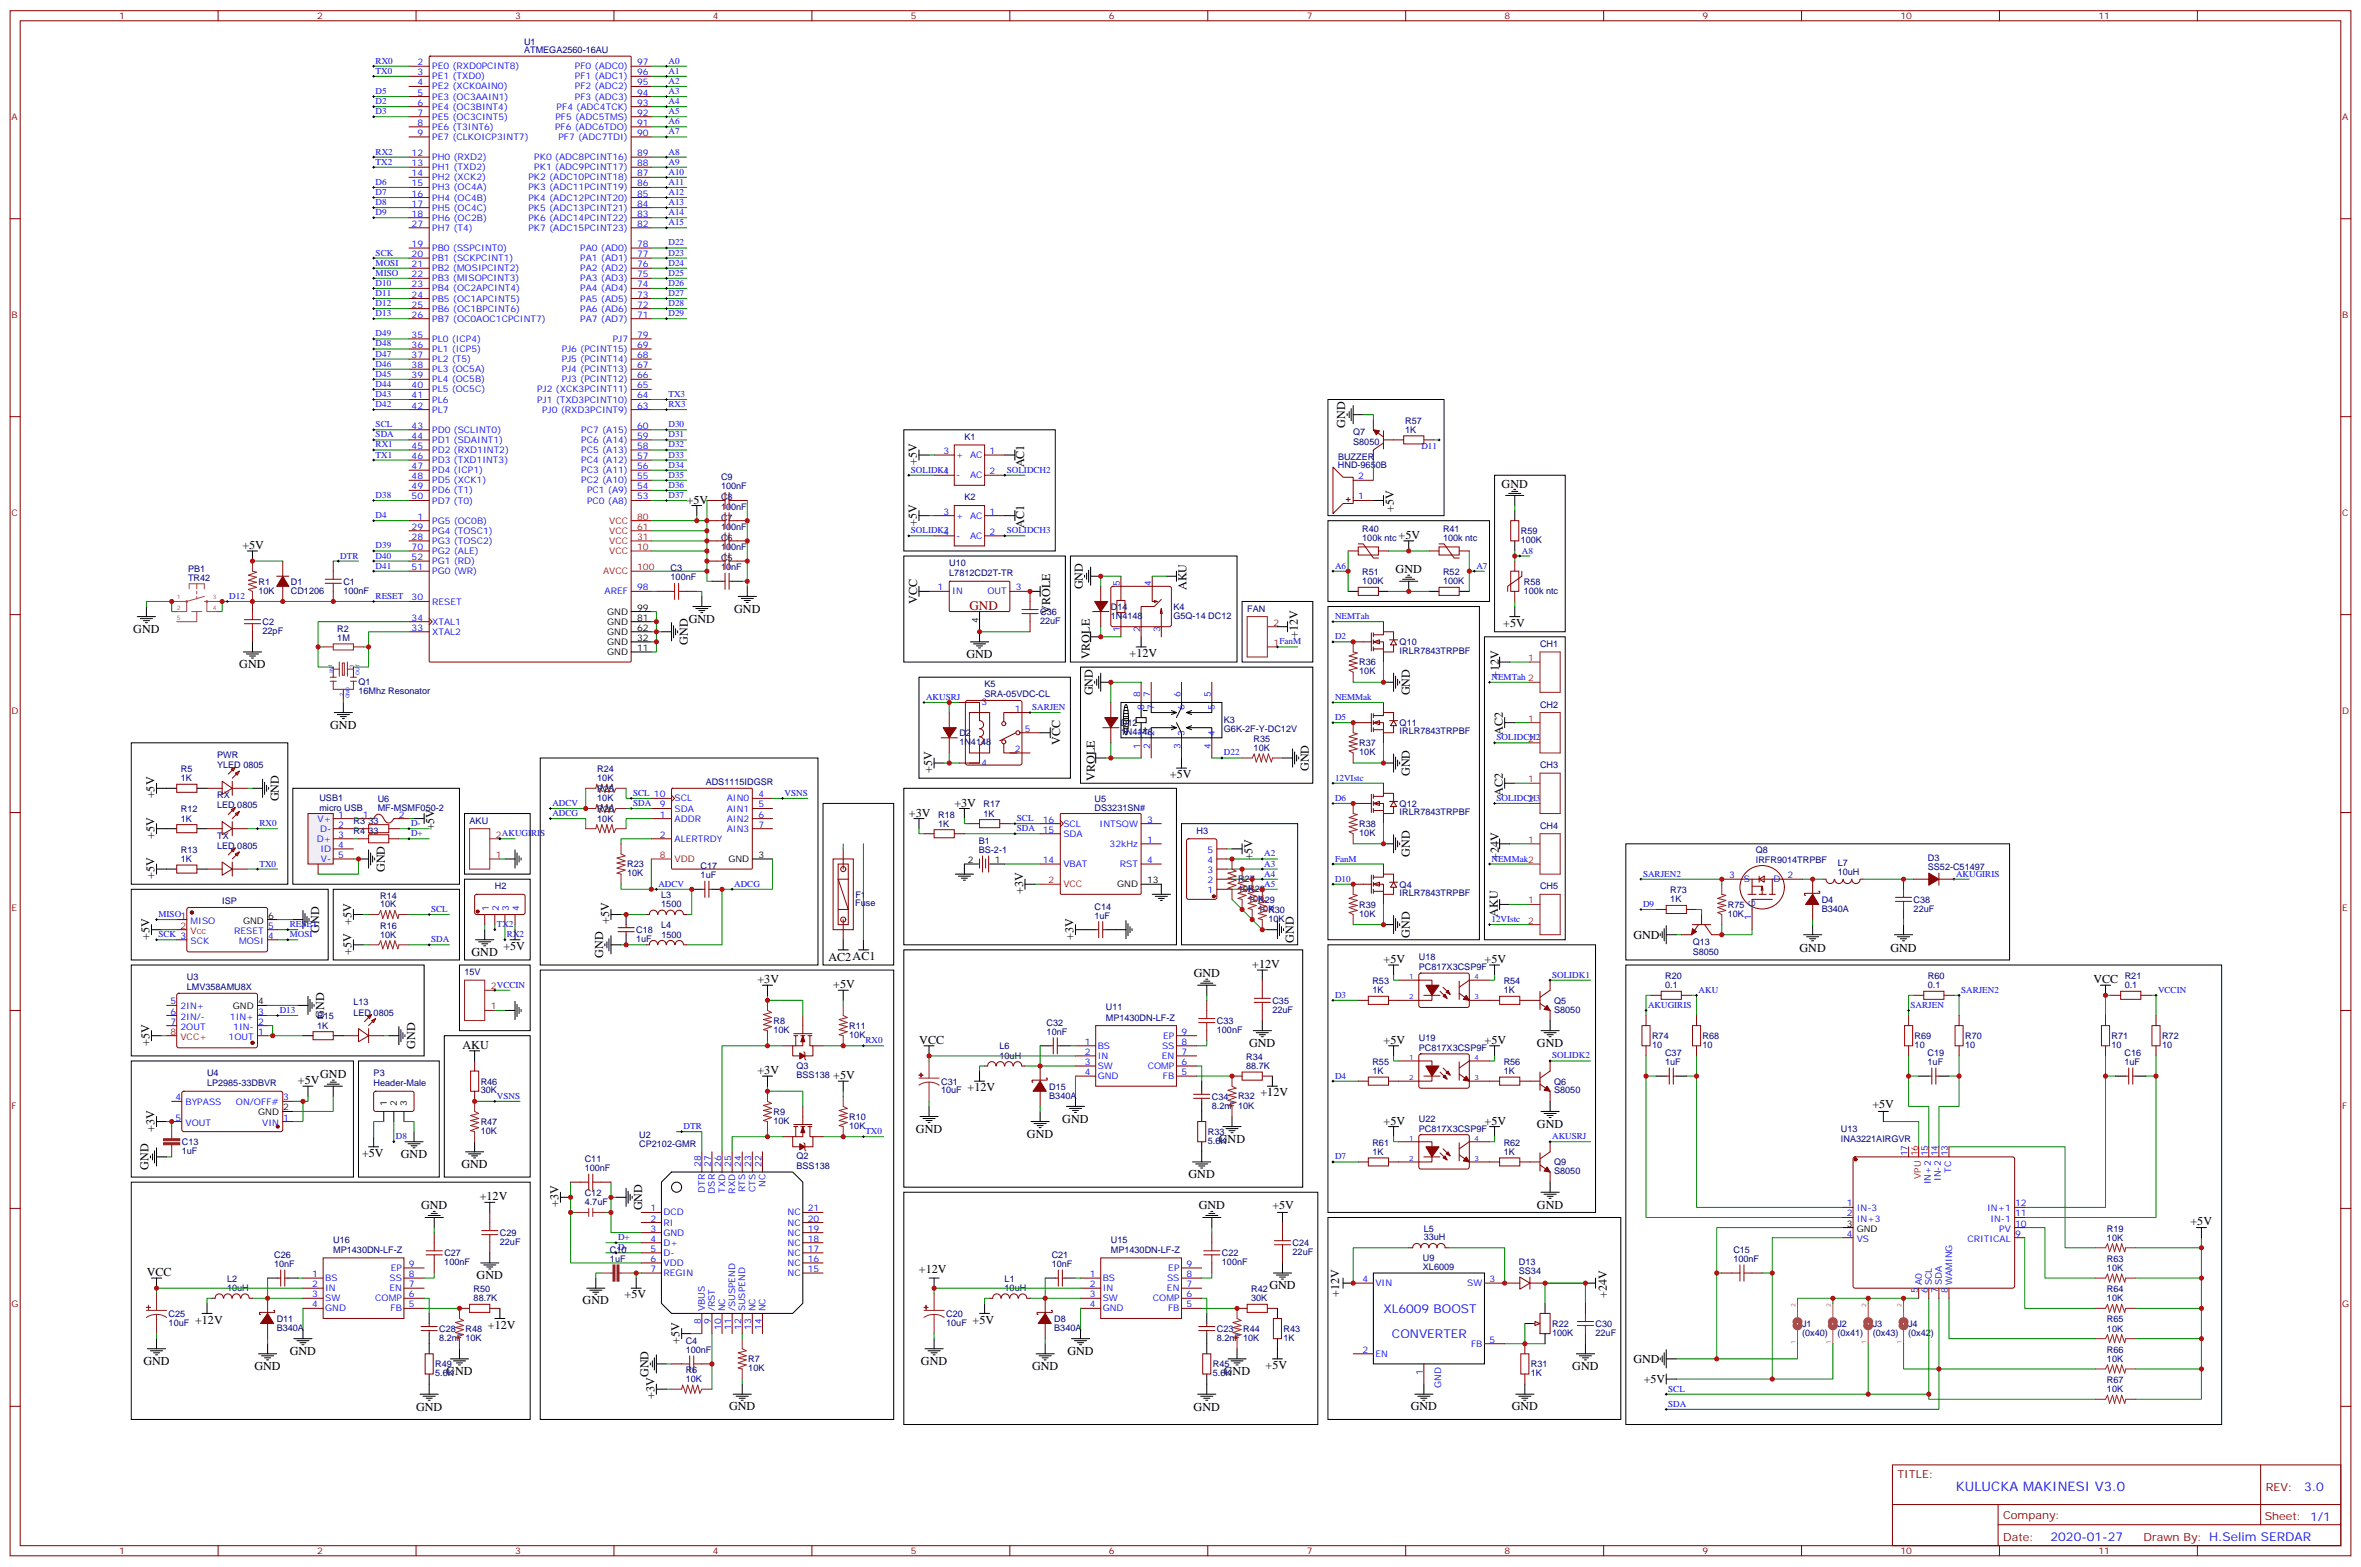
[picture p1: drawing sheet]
<svg xmlns="http://www.w3.org/2000/svg" width="825mm" height="547mm" viewBox="0 0 825 547" stroke-linecap="round" stroke-linejoin="round" font-family="sans-serif">
<defs><g id="words">
<text font-size="4.6" fill="#800" x="338.7" y="212.9">GND</text>
<text font-size="4.6" fill="#00f" x="683.2" y="520.8">KULUCKA MAKINESI V3.0</text>
<g font-size="4.2">
<text x="470" y="149.4" transform="rotate(-90 470 149.4)">GND</text>
<text x="320.3" y="162.5" transform="rotate(-90 320.3 162.5)">+5V</text>
<text x="357.7" y="163.3" transform="rotate(-90 357.7 163.3)">AC1</text>
<text x="524.6" y="170.3">GND</text>
<text x="239.9" y="175.9">+5V</text>
<text x="486.9" y="178.9" transform="rotate(-90 486.9 178.9)">+5V</text>
<text x="320.3" y="183.6" transform="rotate(-90 320.3 183.6)">+5V</text>
<text x="357.7" y="184.5" transform="rotate(-90 357.7 184.5)">AC1</text>
<text x="84.7" y="191.8">+5V</text>
<text x="488.6" y="188.2">+5V</text>
<text x="487.5" y="200.3">GND</text>
<text x="378.3" y="205.9" transform="rotate(-90 378.3 205.9)">GND</text>
<text x="414.4" y="206.2" transform="rotate(-90 414.4 206.2)">AKU</text>
<text x="256.5" y="214">GND</text>
<text x="320.4" y="210.9" transform="rotate(-90 320.4 210.9)">VCC</text>
<text x="366.9" y="214.4" transform="rotate(-90 366.9 214.4)">VROLE</text>
<text x="46.6" y="221.1">GND</text>
<text x="240.6" y="217.5">GND</text>
<text x="525.1" y="219">+5V</text>
<text x="240.2" y="225.3" transform="rotate(-90 240.2 225.3)">GND</text>
<text x="453.4" y="223" transform="rotate(-90 453.4 223)">+12V</text>
<text x="83.6" y="233.4">GND</text>
<text x="337.6" y="229.9">GND</text>
<text x="380.7" y="230.3" transform="rotate(-90 380.7 230.3)">VROLE</text>
<text x="394.6" y="229.6">+12V</text>
<text x="523.6" y="236.8" transform="rotate(-90 523.6 236.8)">+12V</text>
<text x="381.8" y="242.9" transform="rotate(-90 381.8 242.9)">GND</text>
<text x="492.5" y="242.9" transform="rotate(-90 492.5 242.9)">GND</text>
<text x="115.4" y="254.6">GND</text>
<text x="525" y="256.7" transform="rotate(-90 525 256.7)">AC2</text>
<text x="370.3" y="260.2" transform="rotate(-90 370.3 260.2)">VCC</text>
<text x="457.2" y="269.4" transform="rotate(-90 457.2 269.4)">GND</text>
<text x="325.6" y="270" transform="rotate(-90 325.6 270)">+5V</text>
<text x="382.4" y="272.7" transform="rotate(-90 382.4 272.7)">VROLE</text>
<text x="408.7" y="271.9">+5V</text>
<text x="492.5" y="271.1" transform="rotate(-90 492.5 271.1)">GND</text>
<text x="54" y="278.9" transform="rotate(-90 54 278.9)">+5V</text>
<text x="97.4" y="280" transform="rotate(-90 97.4 280)">GND</text>
<text x="333.4" y="281.8">+3V</text>
<text x="525" y="277.9" transform="rotate(-90 525 277.9)">AC2</text>
<text x="317.5" y="285.3">+3V</text>
<text x="54" y="293" transform="rotate(-90 54 293)">+5V</text>
<text x="151.7" y="290.1" transform="rotate(-90 151.7 290.1)">+5V</text>
<text x="492.5" y="299.4" transform="rotate(-90 492.5 299.4)">GND</text>
<text x="134.4" y="304.7" transform="rotate(-90 134.4 304.7)">GND</text>
<text x="437.5" y="300.6" transform="rotate(-90 437.5 300.6)">+5V</text>
<text x="523.6" y="300.3" transform="rotate(-90 523.6 300.3)">+24V</text>
<text x="54" y="307.1" transform="rotate(-90 54 307.1)">+5V</text>
<text x="357.4" y="312.4" transform="rotate(-90 357.4 312.4)">+3V</text>
<text x="122.8" y="323" transform="rotate(-90 122.8 323)">+5V</text>
<text x="212.8" y="322.9" transform="rotate(-90 212.8 322.9)">+5V</text>
<text x="523.3" y="320.2" transform="rotate(-90 523.3 320.2)">AKU</text>
<text x="52.2" y="328.3" transform="rotate(-90 52.2 328.3)">+5V</text>
<text x="111.5" y="325.8" transform="rotate(-90 111.5 325.8)">GND</text>
<text x="375" y="328.3" transform="rotate(-90 375 328.3)">+3V</text>
<text x="452" y="329.4" transform="rotate(-90 452 329.4)">GND</text>
<text x="492.5" y="327.6" transform="rotate(-90 492.5 327.6)">GND</text>
<text x="570.6" y="327.9">GND</text>
<text x="122.8" y="333.6" transform="rotate(-90 122.8 333.6)">+5V</text>
<text x="164.7" y="334.1">GND</text>
<text x="175.9" y="331.9">+5V</text>
<text x="210.7" y="334.6" transform="rotate(-90 210.7 334.6)">GND</text>
<text x="289.4" y="335.6">AC2AC1</text>
<text x="628.7" y="332.6">GND</text>
<text x="660.4" y="332.6">GND</text>
<text x="417" y="341.3">GND</text>
<text x="437.5" y="338.2">+12V</text>
<text x="483.3" y="336.4">+5V</text>
<text x="518.6" y="336.4">+5V</text>
<text x="264.6" y="343.5">+3V</text>
<text x="291.1" y="345.2">+5V</text>
<text x="731.3" y="343.5">VCC</text>
<text x="113.2" y="355.8" transform="rotate(-90 113.2 355.8)">GND</text>
<text x="52.2" y="365.3" transform="rotate(-90 52.2 365.3)">+5V</text>
<text x="321.2" y="364.7">VCC</text>
<text x="436.4" y="365.8">GND</text>
<text x="483.3" y="364.6">+5V</text>
<text x="518.6" y="364.6">+5V</text>
<text x="536.9" y="365.8">GND</text>
<text x="145" y="366.4" transform="rotate(-90 145 366.4)">GND</text>
<text x="161.6" y="366.4">AKU</text>
<text x="111.8" y="376.7">GND</text>
<text x="264.6" y="375.2">+3V</text>
<text x="291.1" y="377">+5V</text>
<text x="104.1" y="378.8">+5V</text>
<text x="338" y="381.2">+12V</text>
<text x="440.3" y="383">+12V</text>
<text x="654.1" y="387.2">+5V</text>
<text x="54" y="395.3" transform="rotate(-90 54 395.3)">+3V</text>
<text x="320" y="395.7">GND</text>
<text x="371.1" y="392.2">GND</text>
<text x="483.3" y="392.9">+5V</text>
<text x="518.6" y="392.9">+5V</text>
<text x="536.9" y="394">GND</text>
<text x="358.8" y="397.5">GND</text>
<text x="425.8" y="399.3">GND</text>
<text x="126.5" y="404.2">+5V</text>
<text x="140" y="404.6">GND</text>
<text x="51.9" y="408.7" transform="rotate(-90 51.9 408.7)">GND</text>
<text x="161.2" y="408.1">GND</text>
<text x="415.2" y="411.6">GND</text>
<text x="167.6" y="419.3">+12V</text>
<text x="147.1" y="422.5">GND</text>
<text x="195.1" y="421.8" transform="rotate(-90 195.1 421.8)">+3V</text>
<text x="224.4" y="422.8" transform="rotate(-90 224.4 422.8)">GND</text>
<text x="418.8" y="422.5">GND</text>
<text x="444.5" y="422.4">+5V</text>
<text x="536.9" y="422.3">GND</text>
<text x="765.2" y="427.8">+5V</text>
<text x="51.3" y="445.8">VCC</text>
<text x="166.5" y="446.9">GND</text>
<text x="321" y="444.7">+12V</text>
<text x="203.5" y="455.6">GND</text>
<text x="218.2" y="453.6">+5V</text>
<text x="443.4" y="450.4">GND</text>
<text x="467.8" y="452.9" transform="rotate(-90 467.8 452.9)">+12V</text>
<text x="561.3" y="453.4" transform="rotate(-90 561.3 453.4)">+24V</text>
<text x="68.2" y="462.4">+12V</text>
<text x="170.5" y="464.1">+12V</text>
<text x="339.8" y="462.4">+5V</text>
<text x="101.2" y="473.4">GND</text>
<text x="237.4" y="469.4" transform="rotate(-90 237.4 469.4)">+5V</text>
<text x="372.9" y="473.4">GND</text>
<text x="50.1" y="476.8">GND</text>
<text x="88.9" y="478.6">GND</text>
<text x="321.7" y="476.8">GND</text>
<text x="360.5" y="478.6">GND</text>
<text x="442.1" y="478.2">+5V</text>
<text x="549.3" y="478.6">GND</text>
<text x="570.6" y="476.1">GND</text>
<text x="155.9" y="480.4">GND</text>
<text x="226.5" y="481" transform="rotate(-90 226.5 481)">GND</text>
<text x="427.6" y="480.4">GND</text>
<text x="574.2" y="483.2">+5V</text>
<text x="228.6" y="488.8" transform="rotate(-90 228.6 488.8)">+3V</text>
<text x="145.3" y="492.8">GND</text>
<text x="254.7" y="492.7">GND</text>
<text x="417" y="492.8">GND</text>
<text x="492.8" y="492.7">GND</text>
<text x="528.1" y="492.7">GND</text>
</g>
<g font-size="4.2" fill="#00f">
<text x="483.3" y="458.8">XL6009 BOOST</text>
<text x="486.3" y="467.3">CONVERTER</text>
<text x="804.9" y="521">3.0</text>
<text x="716.4" y="538.4">2020-01-27</text>
</g>
<g font-size="3.9" fill="#800">
<text x="662.9" y="516.3">TITLE:</text>
<text x="791.5" y="521">REV:</text>
<text x="699.8" y="530.5">Company:</text>
<text x="791.1" y="531.1">Sheet: 1/1</text>
<text x="699.8" y="538.2">Date:</text>
<text x="748.8" y="538.3">Drawn By: H.Selim SERDAR</text>
</g>
<g font-size="3.2" fill="#800">
<text x="41.6" y="6.7">1</text>
<text x="110.8" y="6.7">2</text>
<text x="179.9" y="6.7">3</text>
<text x="249.1" y="6.7">4</text>
<text x="318.2" y="6.7">5</text>
<text x="387.3" y="6.7">6</text>
<text x="456.5" y="6.7">7</text>
<text x="525.6" y="6.7">8</text>
<text x="594.8" y="6.7">9</text>
<text x="663.9" y="6.7">10</text>
<text x="733.1" y="6.7">11</text>
<text x="4.1" y="41.8">A</text>
<text x="818.3" y="41.8">A</text>
<text x="4.1" y="111">B</text>
<text x="818.3" y="111">B</text>
<text x="4.1" y="180.1">C</text>
<text x="818.3" y="180.1">C</text>
<text x="4.1" y="249.3">D</text>
<text x="818.3" y="249.3">D</text>
<text x="4.1" y="318.4">E</text>
<text x="818.3" y="318.4">E</text>
<text x="4.1" y="387.6">F</text>
<text x="818.3" y="387.6">F</text>
<text x="4.1" y="456.7">G</text>
<text x="818.3" y="456.7">G</text>
<text x="41.6" y="543">1</text>
<text x="110.8" y="543">2</text>
<text x="179.9" y="543">3</text>
<text x="249.1" y="543">4</text>
<text x="318.2" y="543">5</text>
<text x="387.3" y="543">6</text>
<text x="456.5" y="543">7</text>
<text x="525.6" y="543">8</text>
<text x="594.8" y="543">9</text>
<text x="663.9" y="543">10</text>
<text x="733.1" y="543">11</text>
</g>
<g font-size="3.2" fill="#000080">
<text x="183.1" y="15.6">U1</text>
<text x="183.1" y="18.6">ATMEGA2560-16AU</text>
<text x="490.9" y="148">R57</text>
<text x="336.9" y="153.7">K1</text>
<text x="472.7" y="155.4">S8050</text>
<text x="472.7" y="151.9">Q7</text>
<text x="490.9" y="151.2">1K</text>
<text x="467.4" y="160.7">BUZZER</text>
<text x="251.9" y="167.8">C9</text>
<text x="467.4" y="163.6">HND-9650B</text>
<text x="251.9" y="171">100nF</text>
<text x="251.9" y="178">100nF</text>
<text x="251.9" y="174.8">C8</text>
<text x="336.9" y="174.8">K2</text>
<text x="251.9" y="185.1">100nF</text>
<text x="251.9" y="181.9">C7</text>
<text x="251.9" y="188.9">C6</text>
<text x="475.9" y="188.9">100k ntc</text>
<text x="475.9" y="186">R40</text>
<text x="504.1" y="188.9">100k ntc</text>
<text x="504.1" y="186">R41</text>
<text x="531.3" y="189.7">100K</text>
<text x="531.3" y="186.6">R59</text>
<text x="251.9" y="192.1">100nF</text>
<text x="251.9" y="196">C5</text>
<text x="331.6" y="197.8">U10</text>
<text x="65.7" y="202.9">TR42</text>
<text x="65.7" y="199.7">PB1</text>
<text x="234.3" y="202.7">100nF</text>
<text x="234.3" y="199.6">C3</text>
<text x="251.9" y="199.2">10nF</text>
<text x="331.6" y="201.3">L7812CD2T-TR</text>
<text x="475.9" y="200.9">R51</text>
<text x="504.1" y="200.9">R52</text>
<text x="90.3" y="207.4">10K</text>
<text x="90.3" y="204.2">R1</text>
<text x="101.6" y="207.4">CD1206</text>
<text x="101.6" y="204.2">D1</text>
<text x="119.9" y="207.4">100nF</text>
<text x="119.9" y="204.2">C1</text>
<text x="475.9" y="204.1">100K</text>
<text x="504.1" y="204.1">100K</text>
<text x="532.3" y="207.4">100k ntc</text>
<text x="532.3" y="204.2">R58</text>
<text x="363.4" y="214.8">C36</text>
<text x="388.1" y="213">D14</text>
<text x="409.9" y="213">K4</text>
<text x="435.7" y="213.6">FAN</text>
<text x="91.7" y="221.5">22pF</text>
<text x="91.7" y="218.3">C2</text>
<text x="117.8" y="220.6">R2</text>
<text x="363.4" y="218">22uF</text>
<text x="388.1" y="216.2">1N4148</text>
<text x="409.9" y="216.2">G5Q-14 DC12</text>
<text x="117.8" y="223.9">1M</text>
<text x="488.9" y="225.4">Q10</text>
<text x="538" y="226">CH1</text>
<text x="474.8" y="232.4">R36</text>
<text x="488.9" y="228.3">IRLR7843TRPBF</text>
<text x="125.2" y="239.3">Q1</text>
<text x="474.8" y="235.6">10K</text>
<text x="125.2" y="242.5">16Mhz Resonator</text>
<text x="344" y="243.6">SRA-05VDC-CL</text>
<text x="344" y="240.1">K5</text>
<text x="538" y="247.2">CH2</text>
<text x="335.1" y="257.1">D2</text>
<text x="391.6" y="256.8">1N4148</text>
<text x="391.6" y="253.6">D12</text>
<text x="427.6" y="255.8">G6K-2F-Y-DC12V</text>
<text x="427.6" y="252.6">K3</text>
<text x="488.9" y="256.6">IRLR7843TRPBF</text>
<text x="488.9" y="253.6">Q11</text>
<text x="335.1" y="260.3">1N4148</text>
<text x="438" y="262.3">10K</text>
<text x="438" y="259.2">R35</text>
<text x="474.8" y="263.8">10K</text>
<text x="474.8" y="260.6">R37</text>
<text x="63.2" y="269.7">R5</text>
<text x="75.8" y="268.3">YLED 0805</text>
<text x="75.8" y="264.8">PWR</text>
<text x="208.6" y="269.7">R24</text>
<text x="538" y="268.3">CH3</text>
<text x="63.2" y="272.9">1K</text>
<text x="208.6" y="272.9">10K</text>
<text x="246.5" y="274.3">ADS1115IDGSR</text>
<text x="75.8" y="278.9">RX</text>
<text x="111.6" y="280">USB1</text>
<text x="132" y="280.2">U6</text>
<text x="208.6" y="280">10K</text>
<text x="208.6" y="276.8">R25</text>
<text x="382.4" y="280.2">U5</text>
<text x="488.9" y="281.8">Q12</text>
<text x="63.2" y="287">1K</text>
<text x="63.2" y="283.8">R12</text>
<text x="75.8" y="282.4">LED 0805</text>
<text x="111.6" y="283.1">micro USB</text>
<text x="123.5" y="287.7">R3</text>
<text x="128.8" y="287.7">33</text>
<text x="131.9" y="283.3">MF-MSMF050-2</text>
<text x="164" y="287.7">AKU</text>
<text x="208.6" y="287">10K</text>
<text x="208.6" y="283.8">R26</text>
<text x="327.7" y="285.6">R18</text>
<text x="343.6" y="285.3">1K</text>
<text x="343.6" y="282.1">R17</text>
<text x="382.4" y="283.1">DS3231SN#</text>
<text x="488.9" y="284.8">IRLR7843TRPBF</text>
<text x="75.8" y="293">TX</text>
<text x="123.5" y="291.3">R4</text>
<text x="128.8" y="291.3">33</text>
<text x="327.7" y="288.8">1K</text>
<text x="418" y="291.3">H3</text>
<text x="474.8" y="292">10K</text>
<text x="474.8" y="288.8">R38</text>
<text x="538" y="289.5">CH4</text>
<text x="63.2" y="297.9">R13</text>
<text x="75.8" y="296.5">LED 0805</text>
<text x="341.9" y="298">BS-2-1</text>
<text x="341.9" y="294.8">B1</text>
<text x="613.4" y="298.1">Q8</text>
<text x="63.2" y="301.1">1K</text>
<text x="219.1" y="303">R23</text>
<text x="244.8" y="303.7">C17</text>
<text x="613.4" y="301.3">IRFR9014TRPBF</text>
<text x="642" y="305.7">10uH</text>
<text x="642" y="302.5">L7</text>
<text x="673.5" y="304">SS52-C51497</text>
<text x="673.5" y="300.7">D3</text>
<text x="172.9" y="310.7">H2</text>
<text x="219.1" y="306.2">10K</text>
<text x="244.8" y="306.8">1uF</text>
<text x="432.5" y="311.4">10K</text>
<text x="432.5" y="308.2">R27</text>
<text x="436" y="311.8">R28</text>
<text x="488.9" y="310.1">Q4</text>
<text x="538" y="310.7">CH5</text>
<text x="77.6" y="315.9">ISP</text>
<text x="132.8" y="317">10K</text>
<text x="132.8" y="313.9">R14</text>
<text x="231" y="316.9">1500</text>
<text x="231" y="313.7">L3</text>
<text x="298.8" y="316.5">Fuse</text>
<text x="298.8" y="313.6">F1</text>
<text x="382.4" y="317.9">C14</text>
<text x="436" y="315">10K</text>
<text x="439.6" y="315.3">R29</text>
<text x="474.8" y="317.1">R39</text>
<text x="488.9" y="313">IRLR7843TRPBF</text>
<text x="583.5" y="315.2">1K</text>
<text x="583.5" y="312.1">R73</text>
<text x="603.6" y="317.1">R75</text>
<text x="636.4" y="315.4">D4</text>
<text x="668.5" y="315.3">C38</text>
<text x="382.4" y="320.9">1uF</text>
<text x="439.6" y="318.5">10K</text>
<text x="443.1" y="322">10K</text>
<text x="443.1" y="318.8">R30</text>
<text x="474.8" y="320.3">10K</text>
<text x="603.6" y="320.3">10K</text>
<text x="636.4" y="318.5">B340A</text>
<text x="668.5" y="318.5">22uF</text>
<text x="132.8" y="327.6">10K</text>
<text x="132.8" y="324.5">R16</text>
<text x="222.2" y="329.1">1uF</text>
<text x="222.3" y="325.9">C18</text>
<text x="231" y="324.3">L4</text>
<text x="231.1" y="327.7">1500</text>
<text x="495.7" y="335.4">U18</text>
<text x="591.3" y="333.5">S8050</text>
<text x="591.3" y="330.3">Q13</text>
<text x="162.3" y="340.6">15V</text>
<text x="495.7" y="338.9">PC817X3CSP9F</text>
<text x="65.3" y="345.9">LMV358AMU8X</text>
<text x="65.3" y="342.4">U3</text>
<text x="479.4" y="347">1K</text>
<text x="479.4" y="343.8">R53</text>
<text x="525.3" y="347">1K</text>
<text x="525.3" y="343.8">R54</text>
<text x="581.7" y="345.2">0.1</text>
<text x="581.7" y="342">R20</text>
<text x="673.5" y="345.2">0.1</text>
<text x="673.5" y="342">R60</text>
<text x="742.3" y="345.2">0.1</text>
<text x="742.3" y="342">R21</text>
<text x="123.5" y="351.2">L13</text>
<text x="386.3" y="353">U11</text>
<text x="444.5" y="353.8">22uF</text>
<text x="444.5" y="350.6">C35</text>
<text x="542.9" y="353.8">S8050</text>
<text x="542.9" y="350.6">Q5</text>
<text x="110.8" y="359.3">1K</text>
<text x="110.8" y="356.1">R15</text>
<text x="123.5" y="354.8">LED 0805</text>
<text x="270.2" y="357.6">R8</text>
<text x="296.7" y="359.4">R11</text>
<text x="365.6" y="358.2">C32</text>
<text x="386.3" y="356.5">MP1430DN-LF-Z</text>
<text x="425.1" y="357.7">C33</text>
<text x="270.2" y="360.8">10K</text>
<text x="296.7" y="362.6">10K</text>
<text x="365.6" y="361.5">10nF</text>
<text x="425.1" y="360.8">100nF</text>
<text x="495.7" y="363.6">U19</text>
<text x="577.1" y="363">R74</text>
<text x="594.8" y="363">R68</text>
<text x="668.9" y="363">R69</text>
<text x="686.5" y="363">R70</text>
<text x="737.7" y="363">R71</text>
<text x="755.3" y="363">R72</text>
<text x="349.2" y="369.8">10uH</text>
<text x="349.2" y="366.6">L6</text>
<text x="435.3" y="370.3">R34</text>
<text x="495.7" y="367.1">PC817X3CSP9F</text>
<text x="577.1" y="366">10</text>
<text x="581.7" y="369">C37</text>
<text x="594.8" y="366">10</text>
<text x="668.9" y="366">10</text>
<text x="673.4" y="369">C19</text>
<text x="686.5" y="366">10</text>
<text x="737.7" y="366">10</text>
<text x="742.2" y="369">C16</text>
<text x="755.3" y="366">10</text>
<text x="72.3" y="375.9">U4</text>
<text x="130.5" y="375.9">P3</text>
<text x="278.3" y="376.4">BSS138</text>
<text x="278.3" y="373.3">Q3</text>
<text x="435.3" y="373.5">88.7K</text>
<text x="479.4" y="375.2">1K</text>
<text x="479.4" y="372">R55</text>
<text x="525.3" y="375.2">1K</text>
<text x="525.3" y="372">R56</text>
<text x="581.7" y="372">1uF</text>
<text x="673.4" y="372">1uF</text>
<text x="742.2" y="372">1uF</text>
<text x="72.3" y="379.4">LP2985-33DBVR</text>
<text x="130.5" y="379.4">Header-Male</text>
<text x="167.9" y="382">30K</text>
<text x="167.9" y="378.9">R46</text>
<text x="328.8" y="382">10uF</text>
<text x="328.8" y="378.9">C31</text>
<text x="366.5" y="383.7">B340A</text>
<text x="366.5" y="380.6">D15</text>
<text x="542.9" y="382">S8050</text>
<text x="542.9" y="378.9">Q6</text>
<text x="270.2" y="389.4">R9</text>
<text x="423.3" y="387.3">8.2nF 10K</text>
<text x="423.3" y="384.2">C34</text>
<text x="432.5" y="384.1">R32</text>
<text x="167.9" y="392.9">R47</text>
<text x="270.2" y="392.6">10K</text>
<text x="296.7" y="394.4">10K</text>
<text x="296.7" y="391.1">R10</text>
<text x="495.7" y="395.3">PC817X3CSP9F</text>
<text x="495.7" y="391.8">U22</text>
<text x="643.1" y="395.6">U13</text>
<text x="63.5" y="400">C13</text>
<text x="167.9" y="396.1">10K</text>
<text x="223.3" y="400.6">CP2102-GMR</text>
<text x="223.3" y="397.4">U2</text>
<text x="421.9" y="399.6">5.6K</text>
<text x="421.9" y="396.4">R33</text>
<text x="479.4" y="400.3">R61</text>
<text x="525.3" y="400.3">R62</text>
<text x="643.1" y="398.8">INA3221AIRGVR</text>
<text x="63.5" y="403.2">1uF</text>
<text x="204.3" y="405.9">C11</text>
<text x="278.3" y="405">Q2</text>
<text x="479.4" y="403.4">1K</text>
<text x="525.3" y="403.4">1K</text>
<text x="542.9" y="407.1">Q9</text>
<text x="204.3" y="409.1">100nF</text>
<text x="278.3" y="408.2">BSS138</text>
<text x="542.9" y="410.2">S8050</text>
<text x="204.3" y="417.9">C12</text>
<text x="204.3" y="421.1">4.7uF</text>
<text x="174.6" y="431.7">C29</text>
<text x="497.3" y="430.2">L5</text>
<text x="736.1" y="430.2">R19</text>
<text x="116.4" y="437.7">MP1430DN-LF-Z</text>
<text x="116.4" y="434.1">U16</text>
<text x="174.6" y="434.9">22uF</text>
<text x="213.1" y="437.7">C10</text>
<text x="388.1" y="437.7">MP1430DN-LF-Z</text>
<text x="388.1" y="434.1">U15</text>
<text x="451.6" y="435.3">C24</text>
<text x="497.3" y="433.3">33uH</text>
<text x="605.5" y="437.6">C15</text>
<text x="736" y="433.4">10K</text>
<text x="95.8" y="442.6">10nF</text>
<text x="95.8" y="439.4">C26</text>
<text x="155.2" y="442">100nF</text>
<text x="155.2" y="438.8">C27</text>
<text x="213.1" y="440.8">1uF</text>
<text x="367.4" y="442.6">10nF</text>
<text x="367.4" y="439.4">C21</text>
<text x="426.9" y="442">100nF</text>
<text x="426.9" y="438.8">C22</text>
<text x="451.6" y="438.4">22uF</text>
<text x="497.1" y="443.7">XL6009</text>
<text x="497.1" y="440.5">U9</text>
<text x="530.6" y="441.9">D13</text>
<text x="605.5" y="440.8">100nF</text>
<text x="736.1" y="440.8">R63</text>
<text x="79.3" y="447.8">L2</text>
<text x="351" y="447.8">L1</text>
<text x="530.6" y="445.1">SS34</text>
<text x="736" y="444">10K</text>
<text x="79.3" y="450.9">10uH</text>
<text x="165.5" y="454.6">88.7K</text>
<text x="165.5" y="451.4">R50</text>
<text x="350.9" y="450.9">10uH</text>
<text x="437.1" y="454.6">30K</text>
<text x="437.1" y="451.4">R42</text>
<text x="736" y="454.6">10K</text>
<text x="736.1" y="451.4">R64</text>
<text x="58.9" y="460">C25</text>
<text x="96.7" y="461.8">D11</text>
<text x="330.6" y="460">C20</text>
<text x="368.3" y="461.8">D8</text>
<text x="736.1" y="462">R65</text>
<text x="58.9" y="463.1">10uF</text>
<text x="96.7" y="464.9">B340A</text>
<text x="153.5" y="465.3">C28</text>
<text x="162.6" y="465.3">R48</text>
<text x="330.6" y="463.1">10uF</text>
<text x="368.3" y="464.9">B340A</text>
<text x="425.1" y="465.3">C23</text>
<text x="434.3" y="465.3">R44</text>
<text x="448.4" y="465.3">R43</text>
<text x="542.2" y="466.7">100K</text>
<text x="542.2" y="463.5">R22</text>
<text x="557.4" y="466.7">22uF</text>
<text x="557.4" y="463.5">C30</text>
<text x="629.5" y="466.7">(0x40)</text>
<text x="629.5" y="463.5">J1</text>
<text x="641.9" y="466.7">(0x41)</text>
<text x="641.9" y="463.5">J2</text>
<text x="654.2" y="466.7">(0x43)</text>
<text x="654.2" y="463.5">J3</text>
<text x="666.6" y="466.7">(0x42)</text>
<text x="666.6" y="463.5">J4</text>
<text x="736" y="465.2">10K</text>
<text x="153.5" y="468.4">8.2nF 10K</text>
<text x="239.5" y="472.6">100nF</text>
<text x="239.6" y="469.4">C4</text>
<text x="425.1" y="468.4">8.2nF 10K</text>
<text x="448.4" y="468.4">1K</text>
<text x="736.1" y="472.5">R66</text>
<text x="152.1" y="477.6">R49</text>
<text x="239.6" y="479.7">R6</text>
<text x="261.4" y="479">10K</text>
<text x="261.4" y="475.9">R7</text>
<text x="423.7" y="477.6">R45</text>
<text x="534.8" y="477.6">R31</text>
<text x="736" y="475.8">10K</text>
<text x="152" y="480.8">5.6K</text>
<text x="239.6" y="482.8">10K</text>
<text x="423.7" y="480.8">5.6K</text>
<text x="534.8" y="480.8">1K</text>
<text x="736.1" y="483.1">R67</text>
<text x="736" y="486.3">10K</text>
</g>
<g font-size="3.2" fill="#00f">
<text x="131.2" y="22.3">RX0</text>
<text x="145.8" y="22.8">2</text>
<text x="222.6" y="22.8">97</text>
<text x="233.5" y="22.3">A0</text>
<text x="131.2" y="25.8">TX0</text>
<text x="145.8" y="29.8">4</text>
<text x="145.8" y="26.3">3</text>
<text x="151" y="27.7">PE1 (TXD0)</text>
<text x="151" y="24.2">PE0 (RXD0PCINT8)</text>
<text x="200.8" y="27.7">PF1 (ADC1)</text>
<text x="200.8" y="24.2">PF0 (ADC0)</text>
<text x="222.6" y="26.3">96</text>
<text x="222.6" y="29.8">95</text>
<text x="233.5" y="25.8">A1</text>
<text x="233.5" y="29.3">A2</text>
<text x="131.2" y="32.8">D5</text>
<text x="145.8" y="33.4">5</text>
<text x="151" y="34.8">PE3 (OC3AAIN1)</text>
<text x="151" y="31.3">PE2 (XCK0AIN0)</text>
<text x="200.8" y="31.3">PF2 (ADC2)</text>
<text x="200.8" y="34.8">PF3 (ADC3)</text>
<text x="222.6" y="33.4">94</text>
<text x="233.5" y="32.8">A3</text>
<text x="131.2" y="36.4">D2</text>
<text x="131.2" y="39.9">D3</text>
<text x="145.8" y="36.9">6</text>
<text x="145.8" y="40.4">7</text>
<text x="151" y="38.3">PE4 (OC3BINT4)</text>
<text x="151" y="41.8">PE5 (OC3CINT5)</text>
<text x="194" y="41.8">PF5 (ADC5TMS)</text>
<text x="194.5" y="38.3">PF4 (ADC4TCK)</text>
<text x="222.6" y="36.9">93</text>
<text x="222.6" y="40.4">92</text>
<text x="233.5" y="36.4">A4</text>
<text x="233.5" y="39.9">A5</text>
<text x="145.8" y="44">8</text>
<text x="145.8" y="47.5">9</text>
<text x="151" y="45.4">PE6 (T3INT6)</text>
<text x="193.9" y="45.4">PF6 (ADC6TDO)</text>
<text x="222.6" y="44">91</text>
<text x="222.6" y="47.5">90</text>
<text x="233.5" y="43.4">A6</text>
<text x="233.5" y="47">A7</text>
<text x="151" y="48.9">PE7 (CLKOICP3INT7)</text>
<text x="195.1" y="48.9">PF7 (ADC7TDI)</text>
<text x="131.2" y="54">RX2</text>
<text x="131.2" y="57.5">TX2</text>
<text x="143.8" y="58.1">13</text>
<text x="143.8" y="54.5">12</text>
<text x="151" y="59.5">PH1 (TXD2)</text>
<text x="151" y="56">PH0 (RXD2)</text>
<text x="186.6" y="59.5">PK1 (ADC9PCINT17)</text>
<text x="186.6" y="56">PK0 (ADC8PCINT16)</text>
<text x="222.6" y="58.1">88</text>
<text x="222.6" y="54.5">89</text>
<text x="233.5" y="54">A8</text>
<text x="233.5" y="57.5">A9</text>
<text x="131.2" y="64.6">D6</text>
<text x="143.8" y="61.6">14</text>
<text x="143.8" y="65.1">15</text>
<text x="151" y="63">PH2 (XCK2)</text>
<text x="184.6" y="63">PK2 (ADC10PCINT18)</text>
<text x="222.6" y="65.1">86</text>
<text x="222.6" y="61.6">87</text>
<text x="233.5" y="61.1">A10</text>
<text x="233.5" y="64.6">A11</text>
<text x="131.2" y="71.6">D8</text>
<text x="131.2" y="68.1">D7</text>
<text x="143.8" y="68.7">16</text>
<text x="151" y="66.5">PH3 (OC4A)</text>
<text x="151" y="70.1">PH4 (OC4B)</text>
<text x="184.6" y="70.1">PK4 (ADC12PCINT20)</text>
<text x="184.6" y="66.5">PK3 (ADC11PCINT19)</text>
<text x="222.6" y="68.7">85</text>
<text x="233.5" y="68.1">A12</text>
<text x="233.5" y="71.6">A13</text>
<text x="131.2" y="75.2">D9</text>
<text x="143.8" y="72.2">17</text>
<text x="143.8" y="75.7">18</text>
<text x="151" y="73.6">PH5 (OC4C)</text>
<text x="151" y="77.1">PH6 (OC2B)</text>
<text x="184.6" y="73.6">PK5 (ADC13PCINT21)</text>
<text x="184.6" y="77.1">PK6 (ADC14PCINT22)</text>
<text x="222.6" y="72.2">84</text>
<text x="222.6" y="75.7">83</text>
<text x="233.5" y="75.2">A14</text>
<text x="143.8" y="79.2">27</text>
<text x="151" y="80.6">PH7 (T4)</text>
<text x="184.6" y="80.6">PK7 (ADC15PCINT23)</text>
<text x="222.6" y="79.2">82</text>
<text x="233.5" y="78.7">A15</text>
<text x="131.2" y="89.3">SCK</text>
<text x="143.8" y="89.8">20</text>
<text x="143.8" y="86.3">19</text>
<text x="151" y="87.7">PB0 (SSPCINT0)</text>
<text x="202.7" y="87.7">PA0 (AD0)</text>
<text x="222.6" y="89.8">77</text>
<text x="222.6" y="86.3">78</text>
<text x="233.5" y="85.8">D22</text>
<text x="233.5" y="89.3">D23</text>
<text x="131.2" y="92.8">MOSI</text>
<text x="143.8" y="93.3">21</text>
<text x="151" y="94.8">PB2 (MOSIPCINT2)</text>
<text x="151" y="91.2">PB1 (SCKPCINT1)</text>
<text x="202.7" y="91.2">PA1 (AD1)</text>
<text x="202.7" y="94.8">PA2 (AD2)</text>
<text x="222.6" y="93.3">76</text>
<text x="233.5" y="92.8">D24</text>
<text x="131.2" y="96.3">MISO</text>
<text x="131.2" y="99.9">D10</text>
<text x="143.8" y="96.9">22</text>
<text x="143.8" y="100.4">23</text>
<text x="151" y="98.3">PB3 (MISOPCINT3)</text>
<text x="151" y="101.8">PB4 (OC2APCINT4)</text>
<text x="202.7" y="101.8">PA4 (AD4)</text>
<text x="202.7" y="98.3">PA3 (AD3)</text>
<text x="222.6" y="100.4">74</text>
<text x="222.6" y="96.9">75</text>
<text x="233.5" y="96.3">D25</text>
<text x="233.5" y="99.9">D26</text>
<text x="131.2" y="106.9">D12</text>
<text x="131.2" y="103.4">D11</text>
<text x="143.8" y="107.5">25</text>
<text x="143.8" y="103.9">24</text>
<text x="151" y="105.3">PB5 (OC1APCINT5)</text>
<text x="202.7" y="105.3">PA5 (AD5)</text>
<text x="222.6" y="103.9">73</text>
<text x="222.6" y="107.5">72</text>
<text x="233.5" y="103.4">D27</text>
<text x="233.5" y="106.9">D28</text>
<text x="131.2" y="110.5">D13</text>
<text x="143.8" y="111">26</text>
<text x="151" y="108.9">PB6 (OC1BPCINT6)</text>
<text x="151" y="112.4">PB7 (OC0AOC1CPCINT7)</text>
<text x="202.7" y="112.4">PA7 (AD7)</text>
<text x="202.7" y="108.9">PA6 (AD6)</text>
<text x="222.6" y="111">71</text>
<text x="233.5" y="110.5">D29</text>
<text x="131.2" y="117.5">D49</text>
<text x="143.8" y="118">35</text>
<text x="151" y="119.5">PL0 (ICP4)</text>
<text x="214.1" y="119.5">PJ7</text>
<text x="222.6" y="118">79</text>
<text x="131.2" y="124.6">D47</text>
<text x="131.2" y="121">D48</text>
<text x="143.8" y="125.1">37</text>
<text x="143.8" y="121.6">36</text>
<text x="151" y="123">PL1 (ICP5)</text>
<text x="196.2" y="123">PJ6 (PCINT15)</text>
<text x="222.6" y="125.1">68</text>
<text x="222.6" y="121.6">69</text>
<text x="131.2" y="131.6">D45</text>
<text x="131.2" y="128.1">D46</text>
<text x="143.8" y="128.6">38</text>
<text x="151" y="126.5">PL2 (T5)</text>
<text x="151" y="130">PL3 (OC5A)</text>
<text x="196.2" y="126.5">PJ5 (PCINT14)</text>
<text x="196.2" y="130">PJ4 (PCINT13)</text>
<text x="222.6" y="128.6">67</text>
<text x="131.2" y="135.1">D44</text>
<text x="143.8" y="132.2">39</text>
<text x="143.8" y="135.7">40</text>
<text x="151" y="133.6">PL4 (OC5B)</text>
<text x="151" y="137.1">PL5 (OC5C)</text>
<text x="187.6" y="137.1">PJ2 (XCK3PCINT11)</text>
<text x="196.2" y="133.6">PJ3 (PCINT12)</text>
<text x="222.6" y="132.2">66</text>
<text x="222.6" y="135.7">65</text>
<text x="131.2" y="142.2">D42</text>
<text x="131.2" y="138.7">D43</text>
<text x="143.8" y="139.2">41</text>
<text x="143.8" y="142.7">42</text>
<text x="151" y="140.6">PL6</text>
<text x="187.6" y="140.6">PJ1 (TXD3PCINT10)</text>
<text x="222.6" y="142.7">63</text>
<text x="222.6" y="139.2">64</text>
<text x="233.5" y="138.7">TX3</text>
<text x="233.5" y="142.2">RX3</text>
<text x="131.2" y="149.3">SCL</text>
<text x="143.8" y="149.8">43</text>
<text x="151" y="144.1">PL7</text>
<text x="189.4" y="144.1">PJ0 (RXD3PCINT9)</text>
<text x="222.6" y="149.8">60</text>
<text x="233.5" y="149.3">D30</text>
<text x="131.2" y="152.8">SDA</text>
<text x="143.8" y="153.3">44</text>
<text x="151" y="154.7">PD1 (SDAINT1)</text>
<text x="151" y="151.2">PD0 (SCLINT0)</text>
<text x="203.1" y="154.7">PC6 (A14)</text>
<text x="203.1" y="151.2">PC7 (A15)</text>
<text x="222.6" y="153.3">59</text>
<text x="233.5" y="152.8">D31</text>
<text x="131.2" y="156.3">RX1</text>
<text x="131.2" y="159.8">TX1</text>
<text x="143.8" y="156.8">45</text>
<text x="143.8" y="160.4">46</text>
<text x="151" y="158.3">PD2 (RXD1INT2)</text>
<text x="151" y="161.8">PD3 (TXD1INT3)</text>
<text x="203.1" y="161.8">PC4 (A12)</text>
<text x="203.1" y="158.3">PC5 (A13)</text>
<text x="222.6" y="160.4">57</text>
<text x="222.6" y="156.8">58</text>
<text x="233.5" y="156.3">D32</text>
<text x="233.5" y="159.8">D33</text>
<text x="329.6" y="158.6">3</text>
<text x="334.1" y="160">+ AC</text>
<text x="345.7" y="158.6">1</text>
<text x="496.5" y="156.8">D11</text>
<text x="143.8" y="163.9">47</text>
<text x="143.8" y="167.4">48</text>
<text x="151" y="165.3">PD4 (ICP1)</text>
<text x="203.1" y="165.3">PC3 (A11)</text>
<text x="222.6" y="167.4">55</text>
<text x="222.6" y="163.9">56</text>
<text x="233.5" y="163.4">D34</text>
<text x="233.5" y="166.9">D35</text>
<text x="318.2" y="165.1">SOLIDK1</text>
<text x="329.6" y="165.7">4</text>
<text x="334.1" y="167.1">-</text>
<text x="338.9" y="167.1">AC</text>
<text x="345.7" y="165.7">2</text>
<text x="351.7" y="165.1">SOLIDCH2</text>
<text x="474.5" y="167.4">2</text>
<text x="131.2" y="174">D38</text>
<text x="143.8" y="171">49</text>
<text x="151" y="168.8">PD5 (XCK1)</text>
<text x="151" y="172.4">PD6 (T1)</text>
<text x="203.1" y="168.8">PC2 (A10)</text>
<text x="205.1" y="172.4">PC1 (A9)</text>
<text x="222.6" y="171">54</text>
<text x="233.5" y="170.4">D36</text>
<text x="233.5" y="174">D37</text>
<text x="143.8" y="174.5">50</text>
<text x="151" y="175.9">PD7 (T0)</text>
<text x="205.1" y="175.9">PC0 (A8)</text>
<text x="222.6" y="174.5">53</text>
<text x="329.6" y="179.8">3</text>
<text x="345.7" y="179.8">1</text>
<text x="474.5" y="174.5">1</text>
<text x="131.2" y="181">D4</text>
<text x="143.8" y="185.1">29</text>
<text x="145.8" y="181.5">1</text>
<text x="151" y="183">PG5 (OC0B)</text>
<text x="334.1" y="181.2">+ AC</text>
<text x="131.2" y="191.6">D39</text>
<text x="143.8" y="188.6">28</text>
<text x="151" y="190">PG3 (TOSC2)</text>
<text x="151" y="186.5">PG4 (TOSC1)</text>
<text x="318.2" y="186.3">SOLIDK2</text>
<text x="329.6" y="186.8">4</text>
<text x="334.1" y="188.2">-</text>
<text x="338.9" y="188.2">AC</text>
<text x="345.7" y="186.8">2</text>
<text x="351.7" y="186.3">SOLIDCH3</text>
<text x="118.9" y="195.1">DTR</text>
<text x="131.2" y="195.1">D40</text>
<text x="143.8" y="195.7">52</text>
<text x="143.8" y="192.1">70</text>
<text x="151" y="197.1">PG1 (RD)</text>
<text x="151" y="193.5">PG2 (ALE)</text>
<text x="531.6" y="193.4">A8</text>
<text x="131.2" y="198.6">D41</text>
<text x="143.8" y="199.2">51</text>
<text x="151" y="200.6">PG0 (WR)</text>
<text x="466.4" y="198.6">A6</text>
<text x="515.8" y="198.6">A7</text>
<text x="80.1" y="209.2">D12</text>
<text x="131.2" y="209.2">RESET</text>
<text x="143.8" y="209.8">30</text>
<text x="211.2" y="207.6">AREF</text>
<text x="222.6" y="206.2">98</text>
<text x="327.5" y="206.2">1</text>
<text x="332.7" y="207.6">IN</text>
<text x="344.9" y="207.6">OUT</text>
<text x="354.9" y="206.2">3</text>
<text x="391.2" y="204.8" transform="rotate(-90 391.2 204.8)">5</text>
<text x="402.2" y="204.8" transform="rotate(-90 402.2 204.8)">4</text>
<text x="151" y="211.2">RESET</text>
<text x="143.8" y="216.8">34</text>
<text x="143.8" y="220.3">33</text>
<text x="151" y="218.2">XTAL1</text>
<text x="151" y="221.8">XTAL2</text>
<text x="391.2" y="221" transform="rotate(-90 391.2 221)">1</text>
<text x="398.3" y="221" transform="rotate(-90 398.3 221)">2</text>
<text x="405.3" y="221" transform="rotate(-90 405.3 221)">3</text>
<text x="466.4" y="216.3">NEMTah</text>
<text x="466.4" y="223.3">D2</text>
<text x="521.1" y="237.5">NEMTah 2</text>
<text x="323.5" y="244.5">AKUSRJ</text>
<text x="398.3" y="243.6" transform="rotate(-90 398.3 243.6)">8</text>
<text x="401.8" y="243.6" transform="rotate(-90 401.8 243.6)">7</text>
<text x="412.4" y="243.6" transform="rotate(-90 412.4 243.6)">6</text>
<text x="423" y="243.6" transform="rotate(-90 423 243.6)">5</text>
<text x="466.4" y="244.5">NEMMak</text>
<text x="342.9" y="246.5">3</text>
<text x="354.5" y="248.6">1</text>
<text x="360.5" y="248">SARJEN</text>
<text x="399.7" y="248.1" transform="rotate(-90 399.7 248.1)">8</text>
<text x="403.2" y="248.1" transform="rotate(-90 403.2 248.1)">7</text>
<text x="413.8" y="248.1" transform="rotate(-90 413.8 248.1)">6</text>
<text x="424.4" y="248.1" transform="rotate(-90 424.4 248.1)">5</text>
<text x="466.4" y="251.6">D5</text>
<text x="358.1" y="255.6">5</text>
<text x="399.7" y="257" transform="rotate(-90 399.7 257)">1</text>
<text x="403.2" y="257" transform="rotate(-90 403.2 257)">2</text>
<text x="413.8" y="257" transform="rotate(-90 413.8 257)">3</text>
<text x="424.4" y="257" transform="rotate(-90 424.4 257)">4</text>
<text x="354.5" y="262.7">2</text>
<text x="398.3" y="261.5" transform="rotate(-90 398.3 261.5)">1</text>
<text x="401.8" y="261.5" transform="rotate(-90 401.8 261.5)">2</text>
<text x="412.4" y="261.5" transform="rotate(-90 412.4 261.5)">3</text>
<text x="423" y="261.5" transform="rotate(-90 423 261.5)">4</text>
<text x="427.6" y="263.9">D22</text>
<text x="522.8" y="258.6">SOLIDCH2</text>
<text x="342.9" y="267.6">4</text>
<text x="466.4" y="272.7">12VIstc</text>
<text x="193" y="281.6">ADCV</text>
<text x="221.2" y="278">SCL 10</text>
<text x="221.2" y="281.6">SDA</text>
<text x="235.7" y="280">SCL</text>
<text x="253.9" y="280">AIN0</text>
<text x="264.9" y="278.6">4</text>
<text x="274.1" y="278">VSNS</text>
<text x="466.4" y="279.8">D6</text>
<text x="522.8" y="279.8">SOLIDCH3</text>
<text x="110.9" y="287">V+</text>
<text x="118.2" y="285.6">1</text>
<text x="126.7" y="285.6">1</text>
<text x="139.3" y="285.6">2</text>
<text x="193" y="285.1">ADCG</text>
<text x="230.5" y="285.6">1</text>
<text x="230.5" y="282.1">9</text>
<text x="235.7" y="287">ADDR</text>
<text x="235.7" y="283.5">SDA</text>
<text x="253.9" y="283.5">AIN1</text>
<text x="253.9" y="287">AIN2</text>
<text x="264.9" y="282.1">5</text>
<text x="264.9" y="285.6">6</text>
<text x="355.2" y="286.8">SCL</text>
<text x="364.3" y="287.4">16</text>
<text x="400.8" y="287.4">3</text>
<text x="90.7" y="288.6">RX0</text>
<text x="111.8" y="290.5">D-</text>
<text x="118.2" y="289.1">2</text>
<text x="118.2" y="292.7">3</text>
<text x="143.6" y="288.6">D-</text>
<text x="143.6" y="292.1">D+</text>
<text x="230.5" y="292.7">2</text>
<text x="253.9" y="290.5">AIN3</text>
<text x="264.9" y="289.1">7</text>
<text x="355.2" y="290.4">SDA</text>
<text x="364.3" y="290.9">15</text>
<text x="371.5" y="292.3">SDA</text>
<text x="371.5" y="288.8">SCL</text>
<text x="384.1" y="288.8">INTSQW</text>
<text x="110.7" y="294.1">D+</text>
<text x="111.9" y="297.6">ID</text>
<text x="118.2" y="296.2">4</text>
<text x="118.2" y="299.7">5</text>
<text x="235.7" y="294.1">ALERTRDY</text>
<text x="387.6" y="295.8">32kHz</text>
<text x="400.8" y="294.4">1</text>
<text x="421.8" y="298">5</text>
<text x="441.7" y="299.2">A2</text>
<text x="90.7" y="302.7">TX0</text>
<text x="112.1" y="301.1">V-</text>
<text x="364.3" y="301.5">14</text>
<text x="371.5" y="302.9">VBAT</text>
<text x="391.2" y="302.9">RST</text>
<text x="400.8" y="301.5">4</text>
<text x="421.8" y="305">3</text>
<text x="421.8" y="301.5">4</text>
<text x="441.7" y="302.7">A3</text>
<text x="466.4" y="301">FanM</text>
<text x="521.1" y="301">NEMMak2</text>
<text x="230" y="309.8">ADCV</text>
<text x="256.5" y="309.8">ADCG</text>
<text x="421.8" y="308.5">2</text>
<text x="441.7" y="306.2">A4</text>
<text x="441.7" y="309.8">A5</text>
<text x="466.4" y="308">D10</text>
<text x="574" y="306.2">SARJEN2</text>
<text x="604.1" y="306.8">3</text>
<text x="609.2" y="308.2">S</text>
<text x="619.5" y="308.2">D</text>
<text x="624.4" y="306.8">2</text>
<text x="683.3" y="306.2">AKUGIRIS</text>
<text x="421.8" y="312.1">1</text>
<text x="574" y="316.8">D9</text>
<text x="613.1" y="317" transform="rotate(-90 613.1 317)">G</text>
<text x="55.4" y="320.4">MISO1</text>
<text x="66.6" y="322.7">MISO</text>
<text x="101.2" y="323.9">RESET</text>
<text x="150.6" y="318.6">SCL</text>
<text x="170.7" y="318.2" transform="rotate(-90 170.7 318.2)">1</text>
<text x="173.6" y="323.9">TX2</text>
<text x="174.3" y="318.2" transform="rotate(-90 174.3 318.2)">2</text>
<text x="177.8" y="318.2" transform="rotate(-90 177.8 318.2)">3</text>
<text x="181.3" y="318.2" transform="rotate(-90 181.3 318.2)">4</text>
<text x="521.1" y="322.1">12VIstc</text>
<text x="611.7" y="321.5" transform="rotate(-90 611.7 321.5)">1</text>
<text x="55.4" y="327.4">SCK 3</text>
<text x="66.6" y="329.7">SCK</text>
<text x="81.8" y="326.2">RESET</text>
<text x="83.5" y="329.7">MOSI</text>
<text x="93.7" y="327.9">4</text>
<text x="93.7" y="324.4">5</text>
<text x="101.2" y="327.4">MOSI</text>
<text x="150.6" y="329.2">SDA</text>
<text x="177.1" y="327.4">RX2</text>
<text x="542.2" y="341.5">SOLIDK1</text>
<text x="593.4" y="346.8">AKU</text>
<text x="685.1" y="346.8">SARJEN2</text>
<text x="753.9" y="346.8">VCCIN</text>
<text x="59.5" y="350.9">5</text>
<text x="63" y="352.6">2IN+</text>
<text x="97.7" y="353.9">D13</text>
<text x="466.4" y="348.6">D3</text>
<text x="575.7" y="352.1">AKUGIRIS</text>
<text x="667.5" y="352.1">SARJEN</text>
<text x="59.5" y="354.4">6</text>
<text x="59.5" y="357.9">7</text>
<text x="63" y="356.2">2IN/-</text>
<text x="63" y="359.7">2OUT</text>
<text x="80.3" y="356.2">1IN+</text>
<text x="81.5" y="359.7">1IN-</text>
<text x="90.1" y="357.9">2</text>
<text x="90.1" y="354.4">3</text>
<text x="79.9" y="363.2">1OUT</text>
<text x="90.1" y="361.5">1</text>
<text x="302.3" y="364.5">RX0</text>
<text x="379" y="365">1</text>
<text x="406.4" y="362.9">EP</text>
<text x="412.7" y="365">8</text>
<text x="412.7" y="361.5">9</text>
<text x="379" y="368.5">2</text>
<text x="383.5" y="366.4">BS</text>
<text x="383.5" y="369.9">IN</text>
<text x="405.9" y="369.9">EN</text>
<text x="405.9" y="366.4">SS</text>
<text x="412.7" y="368.5">7</text>
<text x="542.2" y="369.7">SOLIDK2</text>
<text x="379" y="372">3</text>
<text x="379" y="375.6">4</text>
<text x="383.5" y="373.5">SW</text>
<text x="383.5" y="377">GND</text>
<text x="401" y="373.5">COMP</text>
<text x="406.3" y="377">FB</text>
<text x="412.7" y="375.6">5</text>
<text x="412.7" y="372">6</text>
<text x="466.4" y="376.8">D4</text>
<text x="173.6" y="383.9">VSNS</text>
<text x="61.3" y="384.4">4</text>
<text x="64.8" y="386.2">BYPASS</text>
<text x="82.4" y="386.2">ON/OFF#</text>
<text x="99" y="384.4">3</text>
<text x="61.3" y="391.4">5</text>
<text x="64.8" y="393.2">VOUT</text>
<text x="91.6" y="393.2">VIN</text>
<text x="99" y="391.4">1</text>
<text x="238.8" y="394.4">DTR</text>
<text x="138.3" y="398">D8</text>
<text x="302.3" y="396.2">TX0</text>
<text x="542.2" y="398">AKUSRJ</text>
<text x="244.8" y="407.7" transform="rotate(-90 244.8 407.7)">28</text>
<text x="248.4" y="407.7" transform="rotate(-90 248.4 407.7)">27</text>
<text x="251.9" y="407.7" transform="rotate(-90 251.9 407.7)">26</text>
<text x="255.4" y="407.7" transform="rotate(-90 255.4 407.7)">25</text>
<text x="258.9" y="407.7" transform="rotate(-90 258.9 407.7)">24</text>
<text x="262.5" y="407.7" transform="rotate(-90 262.5 407.7)">23</text>
<text x="266" y="407.7" transform="rotate(-90 266 407.7)">22</text>
<text x="466.4" y="405">D7</text>
<text x="666.4" y="404" transform="rotate(-90 666.4 404)">17</text>
<text x="673.5" y="404" transform="rotate(-90 673.5 404)">15</text>
<text x="677" y="404" transform="rotate(-90 677 404)">14</text>
<text x="680.5" y="404" transform="rotate(-90 680.5 404)">13</text>
<text x="674.5" y="413.8" transform="rotate(-90 674.5 413.8)">IN+2</text>
<text x="678" y="412.6" transform="rotate(-90 678 412.6)">IN-2</text>
<text x="681.6" y="409.6" transform="rotate(-90 681.6 409.6)">TC</text>
<text x="246.2" y="416.7" transform="rotate(-90 246.2 416.7)">DTR</text>
<text x="249.8" y="417" transform="rotate(-90 249.8 417)">DSR</text>
<text x="253.3" y="416.7" transform="rotate(-90 253.3 416.7)">TXD</text>
<text x="256.8" y="417" transform="rotate(-90 256.8 417)">RXD</text>
<text x="260.3" y="416.5" transform="rotate(-90 260.3 416.5)">RTS</text>
<text x="263.9" y="416.5" transform="rotate(-90 263.9 416.5)">CTS</text>
<text x="267.4" y="414.7" transform="rotate(-90 267.4 414.7)">NC</text>
<text x="227.3" y="423.2">1</text>
<text x="231.8" y="424.6">DCD</text>
<text x="275.2" y="424.6">NC</text>
<text x="282.2" y="423.2">21</text>
<text x="645.2" y="421.4">1</text>
<text x="645.2" y="425">2</text>
<text x="648.7" y="423.2">IN-3</text>
<text x="694.2" y="423.2">IN+1</text>
<text x="704" y="425">11</text>
<text x="704" y="421.4">12</text>
<text x="227.3" y="426.7">2</text>
<text x="227.3" y="430.2">3</text>
<text x="231.8" y="428.1">RI</text>
<text x="231.8" y="431.7">GND</text>
<text x="275.2" y="431.7">NC</text>
<text x="275.2" y="428.1">NC</text>
<text x="282.2" y="430.2">19</text>
<text x="282.2" y="426.7">20</text>
<text x="648.7" y="426.7">IN+3</text>
<text x="695.3" y="426.7">IN-1</text>
<text x="698.4" y="430.2">PV</text>
<text x="704" y="428.5">10</text>
<text x="215.9" y="433.2">D+</text>
<text x="215.9" y="436.8">D-</text>
<text x="227.3" y="433.8">4</text>
<text x="227.3" y="437.3">5</text>
<text x="231.8" y="435.2">D+</text>
<text x="275.2" y="435.2">NC</text>
<text x="282.2" y="437.3">17</text>
<text x="282.2" y="433.8">18</text>
<text x="645.2" y="432">4</text>
<text x="648.7" y="433.8">VS</text>
<text x="687.3" y="433.8">CRITICAL</text>
<text x="704" y="432">9</text>
<text x="142.9" y="442.6">9</text>
<text x="227.3" y="440.8">6</text>
<text x="231.8" y="438.7">D-</text>
<text x="231.8" y="442.2">VDD</text>
<text x="275.2" y="442.2">NC</text>
<text x="275.2" y="438.7">NC</text>
<text x="282.2" y="440.8">16</text>
<text x="414.5" y="442.6">9</text>
<text x="109.1" y="446.1">1</text>
<text x="109.1" y="449.7">2</text>
<text x="113.6" y="447.5">BS</text>
<text x="136.1" y="447.5">SS</text>
<text x="136.5" y="444">EP</text>
<text x="142.9" y="449.7">7</text>
<text x="142.9" y="446.1">8</text>
<text x="227.3" y="444.4">7</text>
<text x="231.8" y="445.8">REGIN</text>
<text x="275.2" y="445.8">NC</text>
<text x="282.2" y="444.4">15</text>
<text x="380.7" y="446.1">1</text>
<text x="380.7" y="449.7">2</text>
<text x="385.2" y="447.5">BS</text>
<text x="407.7" y="447.5">SS</text>
<text x="408.1" y="444">EP</text>
<text x="414.5" y="449.7">7</text>
<text x="414.5" y="446.1">8</text>
<text x="476" y="447.9">4</text>
<text x="480.5" y="449.3">VIN</text>
<text x="512.6" y="449.3">SW</text>
<text x="520.3" y="447.9">3</text>
<text x="671.3" y="448.9" transform="rotate(-90 671.3 448.9)">A0</text>
<text x="674.9" y="448.9" transform="rotate(-90 674.9 448.9)">SCL</text>
<text x="678.4" y="448.9" transform="rotate(-90 678.4 448.9)">SDA</text>
<text x="681.9" y="448.9" transform="rotate(-90 681.9 448.9)">WAMING</text>
<text x="109.1" y="453.2">3</text>
<text x="113.6" y="451.1">IN</text>
<text x="113.6" y="454.6">SW</text>
<text x="131.1" y="454.6">COMP</text>
<text x="136" y="451.1">EN</text>
<text x="142.9" y="453.2">6</text>
<text x="380.7" y="453.2">3</text>
<text x="385.2" y="451.1">IN</text>
<text x="385.2" y="454.6">SW</text>
<text x="402.7" y="454.6">COMP</text>
<text x="407.7" y="451.1">EN</text>
<text x="414.5" y="453.2">6</text>
<text x="669.9" y="451.8" transform="rotate(-90 669.9 451.8)">5</text>
<text x="673.5" y="451.8" transform="rotate(-90 673.5 451.8)">6</text>
<text x="677" y="451.8" transform="rotate(-90 677 451.8)">7</text>
<text x="680.5" y="451.8" transform="rotate(-90 680.5 451.8)">8</text>
<text x="109.1" y="456.7">4</text>
<text x="113.6" y="458.1">GND</text>
<text x="136.4" y="458.1">FB</text>
<text x="142.9" y="456.7">5</text>
<text x="246.2" y="458.1" transform="rotate(-90 246.2 458.1)">VBUS</text>
<text x="249.8" y="458.1" transform="rotate(-90 249.8 458.1)">/RST</text>
<text x="253.3" y="458.1" transform="rotate(-90 253.3 458.1)">NC</text>
<text x="256.8" y="458.1" transform="rotate(-90 256.8 458.1)">/SUSPEND</text>
<text x="260.3" y="458.1" transform="rotate(-90 260.3 458.1)">SUSPEND</text>
<text x="263.9" y="458.1" transform="rotate(-90 263.9 458.1)">NC</text>
<text x="267.4" y="458.1" transform="rotate(-90 267.4 458.1)">NC</text>
<text x="380.7" y="456.7">4</text>
<text x="385.2" y="458.1">GND</text>
<text x="408" y="458.1">FB</text>
<text x="414.5" y="456.7">5</text>
<text x="244.8" y="462.6" transform="rotate(-90 244.8 462.6)">8</text>
<text x="248.4" y="462.6" transform="rotate(-90 248.4 462.6)">9</text>
<text x="251.9" y="464.6" transform="rotate(-90 251.9 464.6)">10</text>
<text x="255.4" y="464.6" transform="rotate(-90 255.4 464.6)">11</text>
<text x="258.9" y="464.6" transform="rotate(-90 258.9 464.6)">12</text>
<text x="262.5" y="464.6" transform="rotate(-90 262.5 464.6)">13</text>
<text x="266" y="464.6" transform="rotate(-90 266 464.6)">14</text>
<text x="476" y="472.6">2</text>
<text x="480.5" y="474">EN</text>
<text x="513.9" y="470.5">FB</text>
<text x="520.3" y="469.1">5</text>
<text x="497.1" y="480.2" transform="rotate(-90 497.1 480.2)">1</text>
<text x="503.4" y="484.8" transform="rotate(-90 503.4 484.8)">GND</text>
<text x="582.8" y="486.2">SCL</text>
<text x="582.8" y="491.5">SDA</text>
</g>
<g font-size="3.2" fill="#f00">
<text x="212.8" y="183">VCC</text>
<text x="222.6" y="181.5">80</text>
<text x="222.6" y="185.1">61</text>
<text x="212.8" y="190">VCC</text>
<text x="212.8" y="186.5">VCC</text>
<text x="222.6" y="188.6">31</text>
<text x="212.8" y="193.5">VCC</text>
<text x="222.6" y="192.1">10</text>
<text x="210.7" y="200.6">AVCC</text>
<text x="222.6" y="199.2">100</text>
<text x="230.5" y="299.7">8</text>
<text x="235.7" y="301.1">VDD</text>
<text x="366.3" y="308.5">2</text>
<text x="371.5" y="310">VCC</text>
<text x="63.1" y="324.4">2</text>
<text x="66.6" y="326.2">Vcc</text>
<text x="59.5" y="361.5">8</text>
<text x="63" y="363.2">VCC+</text>
<text x="669.9" y="404" transform="rotate(-90 669.9 404)">16</text>
<text x="671" y="411.9" transform="rotate(-90 671 411.9)">VPU</text>
</g>
<g font-size="3.2">
<text x="212.1" y="214.7">GND</text>
<text x="222.6" y="213.3">99</text>
<text x="212.1" y="218.2">GND</text>
<text x="212.1" y="221.8">GND</text>
<text x="222.6" y="216.8">81</text>
<text x="222.6" y="220.3">62</text>
<text x="341.8" y="217.8" transform="rotate(-90 341.8 217.8)">4</text>
<text x="212.1" y="225.3">GND</text>
<text x="222.6" y="227.4">11</text>
<text x="222.6" y="223.9">32</text>
<text x="212.1" y="228.8">GND</text>
<text x="264.9" y="299.7">3</text>
<text x="254.5" y="301.1">GND</text>
<text x="338.1" y="301.5">2</text>
<text x="347.5" y="301.5">1</text>
<text x="390.3" y="310">GND</text>
<text x="400.8" y="308.5">13</text>
<text x="84.9" y="322.7">GND</text>
<text x="93.7" y="320.9">6</text>
<text x="81.4" y="352.6">GND</text>
<text x="90.1" y="350.9">4</text>
<text x="90.2" y="389.7">GND</text>
<text x="99" y="387.9">2</text>
<text x="135.1" y="386.5" transform="rotate(-90 135.1 386.5)">1</text>
<text x="138.6" y="386.5" transform="rotate(-90 138.6 386.5)">2</text>
<text x="142.2" y="386.5" transform="rotate(-90 142.2 386.5)">3</text>
<text x="645.2" y="428.5">3</text>
<text x="648.7" y="430.2">GND</text>
</g>
<g font-size="3.2" fill="#8d2323">
<text x="444.9" y="218.6">2</text>
<text x="444.9" y="225.6">1FanM</text>
<text x="533.9" y="230.9">1</text>
<text x="533.9" y="252.1">1</text>
<text x="533.9" y="259.2">2</text>
<text x="533.9" y="273.3">1</text>
<text x="533.9" y="280.3">2</text>
<text x="173.2" y="292.7">2AKUGIRIS</text>
<text x="173.2" y="299.7">1</text>
<text x="533.9" y="294.4">1</text>
<text x="533.9" y="315.6">1</text>
<text x="533.9" y="322.7">2</text>
<text x="171.4" y="345.6">2VCCIN</text>
<text x="171.4" y="352.6">1</text>
</g>
<g font-size="2.5" fill="#00f">
<text x="492.3" y="342.1">1</text>
<text x="515.1" y="342.1">4</text>
<text x="492.3" y="349.1">2</text>
<text x="515.1" y="349.1">3</text>
<text x="492.3" y="370.3">1</text>
<text x="515.1" y="370.3">4</text>
<text x="492.3" y="377.3">2</text>
<text x="515.1" y="377.3">3</text>
<text x="492.3" y="398.5">1</text>
<text x="515.1" y="398.5">4</text>
<text x="492.3" y="405.6">2</text>
<text x="515.1" y="405.6">3</text>
</g>
<g font-size="2.1" fill="#a54b4b">
<text x="61.7" y="209.4">1</text>
<text x="74.4" y="209.4">3</text>
<text x="61.7" y="212.9">2</text>
<text x="74.4" y="212.9">4</text>
<text x="61.7" y="216.5">5</text>
<text x="627.2" y="456.7" transform="rotate(-90 627.2 456.7)">2</text>
<text x="639.6" y="456.7" transform="rotate(-90 639.6 456.7)">2</text>
<text x="651.9" y="456.7" transform="rotate(-90 651.9 456.7)">2</text>
<text x="664.3" y="456.7" transform="rotate(-90 664.3 456.7)">2</text>
<text x="627.2" y="469.4" transform="rotate(-90 627.2 469.4)">1</text>
<text x="639.6" y="469.4" transform="rotate(-90 639.6 469.4)">1</text>
<text x="651.9" y="469.4" transform="rotate(-90 651.9 469.4)">1</text>
<text x="664.3" y="469.4" transform="rotate(-90 664.3 469.4)">1</text>
</g>
<g font-size="1.8" fill="#00f">
<text x="116.1" y="233" transform="rotate(-90 116.1 233)">1</text>
<text x="123.5" y="233.4" transform="rotate(-90 123.5 233.4)">3</text>
<text x="116.4" y="235.1" transform="rotate(-90 116.4 235.1)">IN</text>
<text x="125.6" y="235.8" transform="rotate(-90 125.6 235.8)">OUT</text>
<text x="119.9" y="243" transform="rotate(-90 119.9 243)">2</text>
<text x="122.1" y="244" transform="rotate(-90 122.1 244)">GND</text>
</g>
</g></defs>
<g fill="none" stroke="#870000" stroke-width=".35">
<path d="M150 19.8l.3-.2 70.1 .2 .1 211.1-.2 .3-70 .1-.3-.2zM142.9 26.7h7M142.9 30.2h7M142.9 37.3h7M142.9 33.7h7M142.9 23.1h7M220.5 26.7h7M220.5 30.2h7M220.5 37.3h7M220.5 33.7h7M220.5 23.1h7M142.9 40.8h7"/>
<path d="M142.9 44.3h7M142.9 47.8h7M142.9 58.4h7M142.9 54.9h7M220.5 40.8h7M220.5 44.3h7M220.5 47.8h7M220.5 58.4h7M220.5 54.9h7M142.9 61.9h7M142.9 72.5h7M142.9 69h7"/>
<path d="M142.9 65.5h7M142.9 76.1h7M142.9 79.6h7M220.5 61.9h7M220.5 72.5h7M220.5 69h7M220.5 65.5h7M220.5 76.1h7M220.5 79.6h7M142.9 97.2h7M142.9 90.2h7M142.9 93.7h7"/>
<path d="M142.9 86.6h7M220.5 97.2h7M220.5 90.2h7M220.5 93.7h7M220.5 86.6h7M142.9 100.8h7M142.9 111.3h7M142.9 104.3h7M142.9 107.8h7M142.9 118.4h7M220.5 100.8h7M220.5 111.3h7"/>
<path d="M220.5 104.3h7M220.5 107.8h7M220.5 118.4h7M142.9 125.4h7M142.9 121.9h7M142.9 129h7M142.9 132.5h7M142.9 136h7M142.9 139.6h7M220.5 125.4h7M220.5 121.9h7M220.5 129h7"/>
<path d="M220.5 132.5h7M220.5 136h7M220.5 139.6h7M142.9 143.1h7M142.9 157.2h7M142.9 153.7h7M142.9 150.1h7M220.5 143.1h7M220.5 157.2h7M220.5 153.7h7M220.5 150.1h7M142.9 171.3h7"/>
<path d="M142.9 167.8h7M142.9 164.3h7M142.9 160.7h7M142.9 174.8h7M220.5 171.3h7M220.5 167.8h7M220.5 164.3h7M220.5 160.7h7M220.5 174.8h7M246.9 174.8h3.6M257.5 174.8h3.6M116.4 196v3.5"/>
<path d="M142.9 181.9h7M142.9 199.5h7M142.9 196h7M142.9 192.5h7M142.9 188.9h7M142.9 185.4h7M246.9 181.9h3.6M246.9 196h3.6M246.9 188.9h3.6M257.5 181.9h3.6M257.5 196h3.6M257.5 188.9h3.6"/>
<path d="M88.2 210.1v3.5M116.4 206.6v3.5M142.9 210.1h7M142.9 217.2h7M149.9 216.1l1.1 1.1-1.1 1M220.5 206.6h7M229.3 206.6h3.5M239.9 206.6h3.5M252.2 203.1h1.1M253.3 200.2v5.7M254.7 200.2v5.7M254.7 203.1h1.1"/>
<path d="M88.2 220.7v3.5M116.4 233v3.6M123.5 233v3.6M142.9 220.7h7M119.9 240.8v3.5M65.5 317.2l.5-.2 27.1 .1 .4 .6-.1 14.4-.6 .4h-27.1l-.4-.7v-14.1zM61.7 321.2h3.6M61.7 328.3h3.6M93.5 328.3h3.5M93.5 324.8h3.5M245.2 402.4v7M248.7 402.4v7"/>
<path d="M252.2 402.4v7M255.8 402.4v7M259.3 402.4v7M262.8 402.4v7M266.3 402.4v7M224 423.5h7.1M224 427.1h7.1M224 430.6h7.1M224 434.1h7.1M224 437.7h7.1M280.5 423.5h7M280.5 427.1h7"/>
<path d="M280.5 430.6h7M280.5 434.1h7M280.5 437.7h7M224 441.2h7.1M224 444.7h7.1M245.2 458.8v7.1M248.7 458.8v7.1M252.2 458.8v7.1M255.8 458.8v7.1M259.3 458.8v7.1M262.8 458.8v7.1M266.3 458.8v7.1"/>
<path d="M280.5 441.2h7M280.5 444.7h7"/>
</g>
<path d="M220.5 199.5h7M220.5 188.9h7M220.5 181.9h7M220.5 192.5h7M220.5 185.4h7M61.7 324.8h3.6" fill="none" stroke="#f00" stroke-width=".35"/>
<g fill="none" stroke="#000" stroke-width=".35">
<path d="M130.2 97.2h.7M130.2 93.7h.7M130.2 90.2h.7M130.5 89.8v.7M130.5 93.3v.8M130.5 96.9v.7M241.7 176.6h3.5M243.4 176.6v3.5M86.4 192.5h3.6M88.2 192.5v3.5M117.8 196h.7M118.2 195.7v.7"/>
<path d="M48 215.4h6.3M49 216.1h4.3M50.1 216.8h2.1M50.8 217.5h.7M51.2 211.9v3.5M130.2 210.1h.7M130.5 209.8v.7M220.5 217.2h7M220.5 213.6h7M234.6 217.5v6.4M235.3 218.6v4.2M236 219.6v2.2"/>
<path d="M242 211.9h6.4M243.1 212.6h4.2M244.1 213.3h2.1M244.8 214h.7M245.2 208.4v3.5M248.7 203.1h3.5M255.8 203.1h3.5M257.9 208.4h6.3M258.9 209.1h4.3M260 209.8h2.1M260.7 210.5h.7M261.1 204.8v3.6"/>
<path d="M85 227.8h6.4M86.1 228.5h4.2M87.1 229.2h2.2M87.8 229.9h.7M88.2 224.2v3.6M220.5 227.8h7M220.5 224.2h7M220.5 220.7h7M231.1 220.7h3.5M236.7 220.3v.8M116.8 248.9h6.3M117.8 249.6h4.3"/>
<path d="M118.9 250.3h2.1M119.6 251h.7M119.9 245.4v3.5M105.8 318.1v6.3M106.5 319.1v4.3M52.9 324.8h3.5M52.9 323v3.5M54.3 321.2h.7M54.3 328.3h.7M54.7 320.9v.7M54.7 327.9v.7M93.5 321.2h3.5"/>
<path d="M100.2 324.8h.7M100.2 328.3h.7M100.5 324.4v.7M100.5 327.9v.7M102.3 321.2h3.5M107.2 320.2v2.1M107.9 320.9v.7M234.6 409.4h42.3l3.6 3.6v42.3l-3.6 3.5h-42.3l-3.5-3.5v-42.3z"/>
<circle cx="236.4" cy="414.7" r="1.76"/>
</g>
<g fill="none" stroke="#a10000" stroke-width=".35">
<path d="M250.5 174.8h2.8M253.3 172v5.7M253.3 179.1v5.6M254.7 172v5.7M254.7 179.1v5.6M254.7 174.8h2.8M116.4 199.5v2.9M250.5 196h2.8M250.5 188.9h2.8M250.5 181.9h2.8M253.3 186.1v5.7M253.3 193.2v5.6"/>
<path d="M254.7 196h2.8M254.7 186.1v5.7M254.7 193.2v5.6M254.7 188.9h2.8M254.7 181.9h2.8M85.4 217.9h5.6M85.4 216.5h5.6M88.2 213.6v2.9M88.2 217.9v2.8M113.6 202.4h5.6M113.6 203.8h5.6M116.4 203.8v2.8"/>
<path d="M232.8 206.6h2.9M235.7 203.8v5.6M237.1 206.6h2.8M237.1 203.8v5.6"/>
</g>
<g fill="none" stroke="#008700" stroke-width=".35">
<path d="M130.5 93.7h12.4M130.5 97.2h12.4M130.5 90.2h12.4M246.9 174.8v7.1h-19.4M261.1 174.8v28.3h-1.8M116.4 196h8.8M227.5 185.4h19.4v3.5h-19.4M227.5 192.5h19.4v7h-19.4M243.4 180.1v1.8M246.9 199.5v3.6h1.8M246.9 181.9v3.5M246.9 188.9v3.6"/>
<path d="M60 210.1h-8.8v1.8M61.7 210.1h-1.7v3.5h1.7M75.8 210.1h1.8v3.5h-1.8M77.6 210.1h65.3M142.9 217.2h-31.8v8.8M227.5 213.6h1.8v3.6h-1.8M227.5 206.6h1.8M229.3 217.2v3.5h-1.8M243.4 206.6h1.8v1.8M261.1 203.1v1.7M112.9 226h-1.8v7h5.3M128.8 226v7h-5.3"/>
<path d="M142.9 220.7h-14.1v5.3h-1.8M229.3 224.2v3.6h-1.8M231.1 220.7h-1.8v3.5h-1.8M119.9 244.3v1.1M54.7 321.2h7M54.7 328.3h7M56.4 324.8h5.3M97 324.8h7.1M97 321.2h5.3M97 328.3h7.1"/>
</g>
<g fill="none" stroke="#a64a4a" stroke-width=".56">
<circle cx="65.2" cy="210.1" r=".18"/>
<circle cx="72.3" cy="210.1" r=".18"/>
</g>
<path d="M61.7 210.1h3.5M65.2 210.1v3.5h-3.5M66.1 205.7v-1.8h5.3v1.8M67 213.6h3.5M68.7 203.9v1.8M68.7 206.6v.9M68.7 208.4v.8M68.7 213.6v3.6h-7M71.4 210.1h.9v3.5M71.4 208.4l-6.2 1.7M72.4 210.1h3.4M72.4 213.6h3.4" fill="none" stroke="#a64a4a" stroke-width=".35"/>
<g fill="none" stroke="#8c2424" stroke-width=".35">
<path d="M88.2 196v3.5l1.4 .4-2.8 1 2.8 .7-2.8 1.1 2.8 .7-2.8 .7 2.8 1.1-2.8 .7 1.4 .7v3.5M112.9 226h3.5M115.4 236.6h2.1M115.4 238h2.1M116.4 224.9h7.1v2.1h-7.1zM116.4 238v2.8h7.1v-2.8M116.4 233.8h2.1M118.5 231.3v4.9M119.6 231.6h.7v4.3h-.7zM121.4 233.8h2.1M121.4 231.3v4.9M122.4 236.6h2.1"/>
<path d="M122.4 238h2.1M123.5 226h3.5"/>
</g>
<circle cx="67" cy="318.8" r=".53" fill="#870000" stroke="#870000" stroke-width=".35"/>
<path d="M107.6 284.2h8.8v17.6h-8.8z" fill="#f0f0f0" stroke="#870000" stroke-width=".35"/>
<g fill="none" stroke="#870000" stroke-width=".35">
<path d="M98.8 196v5.3M96.7 201.3h4.2M98.8 204.8v5.3M61.7 274h7.1v2.8h-7.1zM72.3 275.4h5.3M77.6 272.9l3.5 2.5-3.5 2.1zM80.8 268.7l1.4-.7-.7 1.4zM81.1 275.4h5.3M81.1 272.9v4.9M82.2 270.1l1.4-.7-.7 1.4zM82.2 268l-2.5 2.4M83.6 269.4l-2.5 2.5"/>
<path d="M227.5 278.9h7.1M234.6 277.8l1.1 1.1-1.1 1.1M234.7 275.6l27.9-.2 .2 28-28 .1zM262.8 278.9h7.1M61.7 288.1h7.1v2.8h-7.1zM72.3 289.5h5.3M77.6 287l3.5 2.5-3.5 2.1zM80.8 282.8l1.4-.7-.7 1.4zM80.8 296.9l1.4-.7-.7 1.4zM81.1 289.5h5.3M81.1 287v5M82.2 284.2l1.4-.7-.7 1.4z"/>
<path d="M82.2 298.3l1.4-.7-.7 1.4zM82.2 282.1l-2.5 2.5M82.2 296.2l-2.5 2.5M83.6 283.5l-2.5 2.5M83.6 297.6l-2.5 2.5M116.4 286h7.1M116.4 289.5h7.1M116.4 293h7.1M116.4 296.5h7.1M125.2 286h5.3l.6-1a1.66 1.66 0 0 1 1.7-.5 1.66 1.66 0 0 1 1.2 1.3 2.13 2.13 0 0 0 2.3 1.6l1.3-1.4h5.3M227.5 286h7.1M227.5 293h7.1"/>
<path d="M227.5 282.4h7.1M262.8 286h7.1M262.8 289.5h7.1M262.8 282.4h7.1M343.3 299v5.7M345.4 299v5.7M363.4 287.7h7M363.4 291.3h7M370.4 286.7l1.1 1-1.1 1.1M370.5 284.4l28-.2 .1 28-28 .2zM398.6 294.8h7.1M398.6 287.7h7.1"/>
<path d="M414.7 293.2l.5-.2h9.2l.6 .4 .1 20.1-.5 .6-9.4 .1-.6-.5-.1-20zM425.1 296.5h3.5M61.7 302.2h7.1v2.8h-7.1zM72.3 303.6h5.3M77.6 301.1l3.5 2.5-3.5 2.1zM81.1 301.1v5M81.1 303.6h5.3M111.1 301.8v3.6M116.4 300.1h7.1M166 312.6l.5-.2 16.5 .1 .4 .6v5.9l-.7 .5-16.5-.1-.4-.6v-5.7zM169.3 319.5v3.5M172.9 319.5v3.5"/>
<path d="M176.4 319.5v3.5M179.9 319.5v3.5M225.8 319.5h1M226.9 319.5a1.41 1.41 0 0 1 1.4-1.6 1.41 1.41 0 0 1 1.4 1.6M229.9 319.5a1.41 1.41 0 0 1 1.4-1.6 1.41 1.41 0 0 1 1.4 1.6M232.9 319.5a1.41 1.41 0 0 1 1.4-1.6 1.41 1.41 0 0 1 1.4 1.6M235.9 319.5a1.41 1.41 0 0 1 1.4-1.5 1.41 1.41 0 0 1 1.4 1.5M238.8 319.5h1.1M245.2 310.7h1M246.2 307.8v5.7M247.6 307.8v5.7M247.6 310.7h1.1"/>
<path d="M342.2 300.1v3.1M344.3 300.1v3.1M363.4 301.8h7M398.6 301.8h7.1M425.1 300.1h3.5M425.1 303.6h3.5M425.1 310.7h3.5M425.1 307.1h3.5M215.9 324.1h5.6M215.9 325.5h5.6M218.7 323v1.1M218.7 325.5v1"/>
<path d="M225.8 330.1h1M226.9 330a1.41 1.41 0 0 1 1.4-1.5 1.41 1.41 0 0 1 1.4 1.5M229.9 330a1.41 1.41 0 0 1 1.4-1.5 1.41 1.41 0 0 1 1.4 1.5M232.9 330a1.41 1.41 0 0 1 1.4-1.5 1.41 1.41 0 0 1 1.4 1.5M235.9 330a1.41 1.41 0 0 1 1.4-1.5 1.41 1.41 0 0 1 1.4 1.5M238.8 330.1h1.1M58.2 358.3h3.5M58.2 354.8h3.5M58.2 351.2h3.5M62 347.2l.4-.2h27.1l.5 .7-.1 17.9-.6 .4h-27.1l-.5-.7v-17.6zM90 358.3h3.5M90 354.8h3.5"/>
<path d="M125.2 359.3l3.6 2.5-3.6 2.1zM128.4 355.1l1.4-.7-.7 1.4zM128.8 359.3v5M129.8 356.5l1.4-.7-.7 1.4zM129.8 354.4l-2.4 2.5M131.2 355.8l-2.4 2.5M280.5 354.8v6.3M474.5 349.5h3.5M488.6 342.4h11.6v7.1h-15.1M495.9 340.1l.5-.2 16.5 .1 .4 .6-.1 10.9-.6 .4h-16.5l-.4-.7v-10.6zM497.4 347.7h5.7M503.1 346.3l2.4 2.5"/>
<path d="M504.1 344.9l2.5 2.4M509.8 347l3.5 2.5h10.6M509.8 342.8v6.3M520.3 342.4h-7l-3.5 2.5M530.9 349.5h7.1M538 350.5l3.5 2.5v3.5M538 346.3v6.3M541.5 342.4v3.5l-3.5 2.5M90 361.8h3.5M109.4 360.4h7v2.8h-7zM119.9 361.8h5.3M128.8 361.8h5.3"/>
<path d="M165.8 370.6v3.6M273.4 365.3h3.5M277.3 361.1h6.3M277.3 361.8h1.4M278 361.8v3.5M279.8 361.8h1.4M280.5 361.8v3.5h-3.6v3.6h2.5M280.8 367.5l.4 .3v2.1l.3 .4M282.2 361.8h1.4M282.9 361.8v3.5h1.1v3.6h-2.8M284 365.3h3.5M474.5 377.7h3.5"/>
<path d="M488.6 370.6h11.6v7.1h-15.1M495.9 368.4l.5-.2h16.5l.4 .7-.1 10.8-.6 .5-16.5-.1-.4-.7v-10.5zM497.4 375.9h5.7M503.1 374.5l2.4 2.5M504.1 373.1l2.5 2.5M509.8 371v6.3M509.8 375.2l3.5 2.5h10.6M520.3 370.6h-7l-3.5 2.5M530.9 377.7h7.1M538 378.7l3.5 2.5v3.5M538 374.5v6.4M541.5 370.6v3.6l-3.5 2.4"/>
<path d="M60 391.8h3.5M60 384.7h3.5M63.7 381.4l.5-.2 34.1 .1 .5 .6-.1 13-.6 .4h-34.2l-.4-.7v-12.7zM98.8 391.8h3.5M98.8 384.7h3.5M130.8 381.4l.4-.2 13 .1 .4 .6v5.9l-.7 .5-12.9-.1-.5-.6v-5.7zM165.8 381.2v3.5M273.4 397.1h3.5M277.3 392.9h6.3M277.3 393.6h1.4M278 393.6v3.5M279.8 393.6h1.4"/>
<path d="M280.5 393.6v3.5h-3.6v3.5h2.5M280.5 386.5v6.4M280.8 399.2l.4 .4v2.1l.3 .3M282.2 393.6h1.4M282.9 393.6v3.5h1.1v3.5h-2.8M284 397.1h3.5M488.6 398.9h11.6v7h-15.1M495.9 396.6l.5-.2h16.5l.4 .7-.1 10.8-.6 .5-16.5-.1-.4-.6v-10.6zM509.8 399.2v6.4M520.3 398.9h-7l-3.5 2.4M541.5 398.9v3.5l-3.5 2.4M199.3 413h3.5"/>
<path d="M209.9 413h3.5M474.5 405.9h3.5M497.4 404.1h5.7M503.1 402.7l2.4 2.5M504.1 401.3l2.5 2.5M509.8 403.4l3.5 2.5h10.6M530.9 405.9h7.1M538 407l3.5 2.4v3.6M538 402.7v6.4M112.9 439.4h28.2v21.2h-28.2zM151.7 430.6v3.5M171.1 423.5v3.6"/>
<path d="M171.1 434.1v3.6M384.5 439.4h28.2v21.2h-28.2zM423.3 430.6v3.5M492.1 435.9h1.4a1.41 1.41 0 0 1 1.4-1.5 1.41 1.41 0 0 1 1.4 1.5 1.42 1.42 0 0 1 1.5-1.5 1.42 1.42 0 0 1 1.4 1.5 1.41 1.41 0 0 1 1.4-1.5 1.41 1.41 0 0 1 1.4 1.5 1.42 1.42 0 0 1 1.4-1.5 1.42 1.42 0 0 1 1.4 1.5h1.4M74.1 453.5h1M75.2 453.5a1.41 1.41 0 0 1 1.4-1.5 1.41 1.41 0 0 1 1.4 1.5M78.2 453.5a1.41 1.41 0 0 1 1.4-1.5 1.41 1.41 0 0 1 1.4 1.5M81.2 453.5a1.41 1.41 0 0 1 1.4-1.5 1.41 1.41 0 0 1 1.4 1.5M84.2 453.5a1.41 1.41 0 0 1 1.4-1.5 1.41 1.41 0 0 1 1.4 1.5M87.1 453.5h1.1M93.5 453.5v5.3M95.6 457.8h.4v.7h-5.3v.7h.3"/>
<path d="M97 446.5h1.1M98.1 443.7v5.6M99.5 446.5h1M99.5 443.7v5.6M105.8 457.1h7.1M105.8 446.5h7.1M105.8 450h7.1M105.8 453.5h7.1M141.1 457.1h7.1M141.1 446.5h7.1M141.1 450h7.1M141.1 453.5h7.1"/>
<path d="M141.1 442.9h7.1M151.7 441.2v3.5M160.5 457.1h3.5M171.1 457.1h3.5M349.6 453.5a1.41 1.41 0 0 0-1.4-1.5 1.41 1.41 0 0 0-1.4 1.5h-1.1M349.8 453.5a1.41 1.41 0 0 1 1.4-1.5 1.41 1.41 0 0 1 1.4 1.5M352.8 453.5a1.41 1.41 0 0 1 1.4-1.5 1.41 1.41 0 0 1 1.4 1.5M355.8 453.5a1.41 1.41 0 0 1 1.5-1.5 1.41 1.41 0 0 1 1.4 1.5M358.8 453.5h1M365.1 453.5v5.3M367.2 457.8h.4v.7h-5.3v.7h.4M368.7 446.5h1"/>
<path d="M369.7 443.7v5.6M371.1 446.5h1.1M371.1 443.7v5.6M377.5 457.1h7M377.5 446.5h7M377.5 450h7M377.5 453.5h7M412.7 457.1h7.1M412.7 446.5h7.1M412.7 450h7.1M412.7 453.5h7.1M412.7 442.9h7.1"/>
<path d="M423.3 441.2v3.5M432.2 457.1h3.5M442.7 457.1h3.6M472.7 448.2h7.1M518.6 448.2h12.3M530.9 446.1l3.6 2.1-3.6 2.2zM534.5 448.2h5.3M534.5 446.1v4.3M538 458.8h3.5v7.1h-3.5zM93.5 462.4v5.2M147.1 464.8h5.7M147.1 463.4h5.7"/>
<path d="M148.5 472.9h2.8v7.1h-2.8zM149.9 462.4v1M149.9 464.8v1.1M234.6 476.5h3.5M245.2 476.5h3.5M365.1 462.4v5.2M418.7 464.8h5.7M418.7 463.4h5.7M420.2 472.9h2.8v7.1h-2.8zM421.6 462.4v1M421.6 464.8v1.1M444.9 460.6h2.8v7h-2.8z"/>
<path d="M472.7 472.9h7.1M497.4 476.5v7M518.6 469.4h7M535.5 462.4h1.8"/>
</g>
<g fill="none" stroke="#008700" stroke-width=".35">
<path d="M130.5 23.1h12.4M130.5 26.7h12.4M130.5 37.3h12.4M130.5 33.7h12.4M227.5 23.1h12.4M227.5 26.7h12.4M227.5 37.3h12.4M227.5 33.7h12.4M227.5 30.2h12.4M130.5 58.4h12.4M130.5 54.9h12.4M130.5 40.8h12.4"/>
<path d="M227.5 58.4h12.4M227.5 54.9h12.4M227.5 40.8h12.4M227.5 44.3h12.4M227.5 47.8h12.4M130.5 76.1h12.4M130.5 72.5h12.4M130.5 69h12.4M130.5 65.5h12.4M227.5 76.1h12.4M227.5 72.5h12.4M227.5 69h12.4"/>
<path d="M227.5 65.5h12.4M227.5 61.9h12.4M227.5 79.6h12.4M227.5 86.6h12.4M227.5 90.2h12.4M227.5 93.7h12.4M227.5 97.2h12.4M130.5 111.3h12.4M130.5 107.8h12.4M130.5 104.3h12.4M130.5 100.8h12.4M130.5 118.4h12.4"/>
<path d="M227.5 111.3h12.4M227.5 107.8h12.4M227.5 104.3h12.4M227.5 100.8h12.4M130.5 121.9h12.4M130.5 125.4h12.4M130.5 129h12.4M130.5 132.5h12.4M130.5 136h12.4M130.5 139.6h12.4M227.5 139.6h12.4M130.5 150.1h12.4"/>
<path d="M130.5 153.7h12.4M130.5 143.1h12.4M130.5 157.2h12.4M227.5 150.1h12.4M227.5 153.7h12.4M227.5 143.1h12.4M227.5 157.2h12.4M130.5 174.8h12.4M130.5 160.7h12.4M227.5 174.8h12.4M227.5 160.7h12.4M227.5 164.3h12.4"/>
<path d="M227.5 167.8h12.4M227.5 171.3h12.4M88.2 196h10.6M130.5 196h12.4M130.5 181.9h12.4M130.5 192.5h12.4M130.5 199.5h12.4M86.4 275.4h1.8M204.6 275.4v7h-12.3M218.7 275.4v3.5h8.8M269.9 278.9h12.3M86.4 289.5h10.6"/>
<path d="M123.5 286h1.7M123.5 289.5h1.7M123.5 293h1.7M139.3 289.5h10.6M139.3 293h10.6M142.9 286h1.7M192.3 286h12.3v3.5M218.7 282.4h8.8M227.5 293h-10.5v1.8M227.5 286h-8.8v3.5M301.6 294.8v33.5M321 289.5v1.8h1.8"/>
<path d="M336.9 286v1.7h1.8M336.9 291.3h26.5M352.8 287.7h10.6M428.6 296.5h1.8M86.4 303.6h10.6M123.5 300.1h1.7v5.3h-14.1M127 319.5h1.8M142.9 319.5h14.1M217 319.5h8.8M227.5 300.1v10.6h-10.5v-1.8M227.5 310.7h14.2v8.8h-1.8M269.9 300.1v10.6h-17.7v19.4h-12.3"/>
<path d="M351 301.8h12.4M361.6 308.9h1.8M428.6 300.1h17.7M428.6 303.6h17.7M428.6 307.1h17.7M428.6 310.7h17.7M430.4 314.2l10.6 10.6h1.7M127 330.1h1.8M142.9 330.1h14.1M169.3 323v1.8M172.9 323v1.8M176.4 323v5.3"/>
<path d="M179.9 323v1.8M217 330.1h8.8M93.5 358.3h1.7v3.5M93.5 354.8h10.6M93.5 351.2h10.6M268.1 347.7v1.8h12.4v5.3M294.6 349.5v1.7M465.7 349.5h8.8M486.8 340.6v1.8h1.8M522.1 340.6v1.8h-1.8M541.5 342.4h14.1M56.4 361.8h1.8"/>
<path d="M93.5 361.8h12.3M134.1 361.8h1.7M268.1 379.4v1.8h12.4v5.3M268.1 363.6v1.7M273.4 365.3h-21.2v37.1M287.5 365.3h21.2M465.7 377.7h8.8M486.8 368.9v1.7h1.8M522.1 368.9v1.7h-1.8M541.5 370.6h14.1M58.2 391.8h1.8v1.8M102.3 384.7h3.5v7.1h-3.5"/>
<path d="M107.6 383v1.7h-1.8M116.4 383v5.3h-14.1M134.1 391.8h-3.6v5.3M137.6 391.8v7.1M141.1 391.8h3.5v3.5M165.8 384.7h15.9M236.4 395.3h8.8v7.1M268.1 395.3v1.8M273.4 397.1h-17.6v5.3M287.5 397.1h21.2M294.6 381.2v1.8M486.8 397.1v1.8h1.8"/>
<path d="M522.1 397.1v1.8h-1.8M541.5 398.9h14.1M58.2 404.1h1.8M199.3 413v28.2h24.7M213.4 413v17.6h10.6M213.4 418.3h1.8M465.7 405.9h8.8M151.7 428.8v1.8M199.3 423.5h1.8M211.7 434.1h12.3M211.7 437.7h12.3M211.7 423.5h1.7"/>
<path d="M423.3 428.8v1.8M492.1 435.9h-19.4v12.3M506.2 435.9h19.4v12.3M74.1 453.5h-1.8v1.8M88.2 453.5h17.6M93.5 446.5v7M104.1 446.5h1.7M105.8 450h-51.1v1.8M105.8 457.1v7M148.2 453.5h1.7v5.3M148.2 457.1h12.3M151.7 444.7v1.8h-3.5"/>
<path d="M209.9 444.7h-1.8v1.8M220.5 444.7h1.7M224 444.7h-1.8v1.8M345.7 453.5h-1.7v1.8M359.8 453.5h17.7M365.1 446.5v7M375.7 446.5h1.8M377.5 450h-51.2v1.8M377.5 457.1v7M419.8 453.5h1.8v5.3M419.8 457.1h12.4M423.3 444.7v1.8h-3.5"/>
<path d="M54.7 465.9v1.7M93.5 467.6v1.8M232.8 476.5h1.8M241.7 465.9h3.5M248.7 465.9v19.4M259.3 465.9v1.7M326.3 465.9v1.7M365.1 467.6v1.8M232.8 485.3h1.8M259.3 481.8v1.7"/>
</g>
<g fill="none" stroke="#000" stroke-width=".35">
<path d="M130.2 23.1h.7M130.2 26.7h.7M130.2 37.3h.7M130.2 33.7h.7M130.5 22.8v.7M130.5 26.3v.7M130.5 33.4v.7M130.5 36.9v.7M232.5 23.1h.7M232.5 26.7h.7M232.5 37.3h.7M232.5 33.7h.7"/>
<path d="M232.5 30.2h.7M232.8 22.8v.7M232.8 26.3v.7M232.8 29.8v.8M232.8 33.4v.7M232.8 36.9v.7M130.2 54.9h.7M130.2 58.4h.7M130.2 40.8h.7M130.5 40.4v.7M130.5 54.5v.7M130.5 58.1v.7"/>
<path d="M232.5 54.9h.7M232.5 58.4h.7M232.5 40.8h.7M232.5 44.3h.7M232.5 47.8h.7M232.8 40.4v.7M232.8 44v.7M232.8 47.5v.7M232.8 54.5v.7M232.8 58.1v.7M130.2 76.1h.7M130.2 72.5h.7"/>
<path d="M130.2 69h.7M130.2 65.5h.7M130.5 65.1v.7M130.5 68.7v.7M130.5 72.2v.7M130.5 75.7v.7M232.5 76.1h.7M232.5 72.5h.7M232.5 69h.7M232.5 65.5h.7M232.5 61.9h.7M232.5 79.6h.7"/>
<path d="M232.8 61.6v.7M232.8 65.1v.7M232.8 68.7v.7M232.8 72.2v.7M232.8 75.7v.7M232.8 79.2v.7M232.5 86.6h.7M232.5 90.2h.7M232.5 93.7h.7M232.5 97.2h.7M232.8 86.3v.7M232.8 89.8v.7"/>
<path d="M232.8 93.3v.8M232.8 96.9v.7M130.2 111.3h.7M130.2 107.8h.7M130.2 104.3h.7M130.2 100.8h.7M130.2 118.4h.7M130.5 100.4v.7M130.5 103.9v.7M130.5 107.5v.7M130.5 111v.7M130.5 118v.7"/>
<path d="M232.5 111.3h.7M232.5 107.8h.7M232.5 104.3h.7M232.5 100.8h.7M232.8 100.4v.7M232.8 103.9v.7M232.8 107.5v.7M232.8 111v.7M130.2 139.6h.7M130.2 136h.7M130.2 132.5h.7M130.2 129h.7"/>
<path d="M130.2 125.4h.7M130.2 121.9h.7M130.5 121.6v.7M130.5 125.1v.7M130.5 128.6v.7M130.5 132.2v.7M130.5 135.7v.7M130.5 139.2v.7M232.5 139.6h.7M232.8 139.2v.7M463.9 139.6h40.6v40.5h-40.6zM130.2 150.1h.7"/>
<path d="M130.2 153.7h.7M130.2 143.1h.7M130.2 157.2h.7M130.5 142.7v.7M130.5 149.8v.7M130.5 153.3v.7M130.5 156.8v.8M232.5 150.1h.7M232.5 153.7h.7M232.5 143.1h.7M232.5 157.2h.7M232.8 142.7v.7"/>
<path d="M232.8 149.8v.7M232.8 153.3v.7M232.8 156.8v.8M502.4 153.7h.7M502.7 153.3v.7M130.2 174.8h.7M130.2 160.7h.7M130.5 160.4v.7M130.5 174.5v.7M232.5 174.8h.7M232.5 160.7h.7M232.5 164.3h.7"/>
<path d="M232.5 167.8h.7M232.5 171.3h.7M232.8 160.4v.7M232.8 163.9v.7M232.8 167.4v.7M232.8 171v.7M232.8 174.5v.7M130.2 181.9h.7M130.2 192.5h.7M130.2 196h.7M130.2 199.5h.7M130.5 181.5v.7"/>
<path d="M130.5 192.1v.7M130.5 195.7v.7M130.5 199.2v.7M45.9 259.5h54.6v49.4h-54.6zM54.7 275.4h7M54.7 273.6v3.5M68.8 275.4h3.5M88.2 275.4h3.5M91.7 272.2v6.4M92.4 273.3v4.2M93.1 274.3v2.1M93.8 275v.7"/>
<path d="M102.3 275.4h58.2v33.5h-58.2zM188.7 264.8h97.1v72.3h-97.1zM220.1 278.9h.7M220.5 278.6v.7M273 278.9h.8M273.4 278.6v.7M315.7 275.4h95.3v54.7h-95.3zM54.7 289.5h7M54.7 287.7v3.6M68.8 289.5h3.5M89.6 289.5h.7M90 289.1v.7"/>
<path d="M128.8 296.9v6.3M129.5 298v4.2M130.2 299v2.1M130.9 299.7v.7M142.5 289.5h.7M142.5 293h.7M142.9 289.1v.7M142.9 292.7v.7M144.6 286h3.6M148.2 284.2v3.5M179.9 296.9v6.3M180.6 298v4.2"/>
<path d="M181.3 299v2.1M182 299.7v.7M191.9 282.4h.7M191.9 286h.7M192.3 282.1v.7M192.3 285.6v.7M220.1 282.4h.7M220.5 282.1v.7M319.3 286h3.5M321 286v3.5M335.1 282.4h3.6M336.9 282.4v3.6"/>
<path d="M354.2 287.7h.7M354.2 291.3h.7M354.5 287.4v.7M354.5 290.9v.7M412.7 287.7h40.6v42.4h-40.6zM430.4 296.5h3.5M433.9 294.8v3.5M441 299.7v.7M45.9 310.7h68.8v24.7h-68.8zM54.7 301.8v3.6M54.7 303.6h7M68.8 303.6h3.5"/>
<path d="M89.6 303.6h.7M90 303.2v.8M116.4 310.7h44.1v24.7h-44.1zM123.5 319.5h3.5M123.5 317.7v3.5M125.2 300.1h3.6M149.6 319.5h.7M149.9 319.1v.7M162.3 307.1h22.9v28.3h-22.9zM176.4 300.1h3.5M213.4 319.5h3.6M213.4 317.7v3.5"/>
<path d="M218.7 319.5v3.5M229 310.7h.7M229.3 310.3v.7M241.7 310.7h3.5M248.7 310.7h3.5M255.4 310.7h.7M255.8 310.3v.7M262.8 300.1h7.1M333.7 305.4h6.4M334.8 306.1h4.2M335.8 306.8h2.2M336.5 307.5h.8"/>
<path d="M341.8 301.8h-4.9v3.6M345.7 301.8h5.3M358.1 308.9h3.5M358.1 307.1v3.6M398.6 308.9h7.1v3.5M402.5 312.4h6.4M403.6 313.1h4.2M404.6 313.8h2.2M405.3 314.5h.7M440.6 300.1h.7M440.6 303.6h.7M440.6 310.7h.7"/>
<path d="M440.6 307.1h.7M441 303.2v.8M441 306.8v.7M441 310.3v.7M45.9 337.1h102.3v31.8h-102.3zM123.5 328.3v3.5M123.5 330.1h3.5M149.6 330.1h.7M149.9 329.7v.7M166.2 328.3h6.3M167.2 329h4.2M168.3 329.7h2.1"/>
<path d="M169 330.4h.7M169.3 324.8v3.5M172.5 324.8h.7M172.9 324.4v.7M176 328.3h.7M176.4 327.9v.7M178.2 328.3h3.5M179.9 324.8v3.5M188.7 338.9h123.5v157h-123.5zM211.3 329.7v.7M212 329v2.1M212.7 327.9v4.3"/>
<path d="M213.4 330.1h3.6M213.4 326.9v6.3M218.7 326.5v3.6M292.8 331.8h3.5M294.6 328.3v3.5M299.9 331.8h3.5M301.6 328.3v3.5M375.7 324.8h3.5M375.7 323v3.5M389.8 324.8h3.5M393.3 321.6v6.3M394.1 322.7v4.2"/>
<path d="M394.8 323.7v2.1M395.5 324.4v.7M442.7 324.8h3.6M446.3 321.6v6.3M447 322.7v4.2M447.7 323.7v2.1M448.4 324.4v.7M485.1 337.1h3.5M486.8 337.1v3.5M520.3 337.1h3.6M522.1 337.1v3.5M90 351.2h3.5"/>
<path d="M96.7 354.8h.7M97 354.4v.7M104.1 351.2h3.5M107.6 348.1v6.3M108.3 349.1v4.2M109 350.2v2.1M109.7 350.9v.7M139.3 358.6v6.4M140.1 359.7v4.2M176.4 353h3.5M179.9 349.8v6.4M180.6 350.9v4.2"/>
<path d="M181.3 351.9v2.1M182 352.6v.7M266.3 344.2h3.6M268.1 344.2v3.5M292.8 345.9h3.5M294.6 345.9v3.6M465.3 349.5h.7M465.7 349.1v.7M541.5 356.5v3.5M45.9 370.6h77.6v40.6h-77.6zM52.9 361.8h3.5M52.9 360v3.6"/>
<path d="M105.8 361.8h3.6M105.8 379.4h3.6M107.6 379.4v3.6M113.2 379.4h6.4M114.3 378.7h4.2M115.4 378h2.1M116.1 377.3h.7M116.4 361.8h3.5M116.4 379.4v3.6M125.2 370.6h28.3v40.6h-28.3zM135.8 361.8h3.5M140.8 360.8v2.1"/>
<path d="M141.5 361.5v.7M155.2 361.8h30v49.4h-30zM164 367.1h3.6M165.8 367.1v3.5M266.3 375.9h3.6M268.1 375.9v3.5M292.8 377.7h3.5M294.6 377.7v3.5M301.3 365.3h.7M301.6 365v.7M465.3 377.7h.7M465.7 377.3v.7"/>
<path d="M485.1 365.3h3.5M486.8 365.3v3.6M520.3 365.3h3.6M522.1 365.3v3.6M538.3 360h6.4M539.4 360.8h4.2M540.5 361.5h2.1M541.2 362.2h.7M54.7 390v3.6M54.7 391.8h3.5M98.8 388.3h3.5M130.5 397.1v3.5"/>
<path d="M134.1 388.3v3.5M137.2 398.9h.7M137.6 388.3v3.5M137.6 398.5v.7M141.1 388.3v3.5M141.5 398.9h6.3M142.5 399.6h4.3M144.6 395.3v3.6M165.8 398.9v3.5M172.5 384.7h.7M172.9 384.4v.7M237.8 395.3h.7"/>
<path d="M238.1 395v.7M301.3 397.1h.7M301.6 396.7v.7M485.1 393.6h3.5M486.8 393.6v3.5M520.3 393.6h3.6M522.1 393.6v3.5M538.3 388.3h6.4M539.4 389h4.2M540.5 389.7h2.1M541.2 390.4h.7M541.5 384.7v3.6"/>
<path d="M45.9 413h139.3v82.9h-139.3zM52.6 403.8v.7M53.3 403.1v2.1M54 402v4.3M54.7 401v6.3M54.7 404.1h3.5M128.8 400.6h3.5M143.6 400.3h2.1M144.3 401h.7M162.6 402.4h6.4M163.7 403.1h4.2M164.7 403.8h2.2"/>
<path d="M165.5 404.5h.7M195.8 418.3h3.5M195.8 416.5v3.5M215.2 418.3h3.5M218.7 415.1v6.3M219.4 416.1v4.3M220.1 417.2v2.1M220.8 417.9v.7M315.7 416.5h144.7v81.1h-144.7zM465.3 405.9h.7M465.7 405.6v.7M538.3 416.5h6.4"/>
<path d="M539.4 417.2h4.2M540.5 417.9h2.1M541.2 418.6h.7M541.5 413v3.5M148.5 425.3h6.4M149.6 424.6h4.2M150.6 423.9h2.2M151.3 423.2h.7M151.7 425.3v3.5M169.3 420h3.6M171.1 420v3.5M171.1 437.7v3.5"/>
<path d="M214.8 434.1h.7M214.8 437.7h.7M215.2 433.8v.7M215.2 437.3v.7M420.2 425.3h6.3M421.2 424.6h4.2M422.3 423.9h2.1M423 423.2h.7M423.3 425.3v3.5M446.3 423.5h3.5M448 423.5v3.6M52.9 446.5h3.5"/>
<path d="M54.7 446.5v3.5M70.6 458.8h3.5M72.3 455.3v3.5M93.5 446.5h3.5M100.5 446.5h3.6M149.9 458.8v3.6M167.9 441.2h6.4M169 441.9h4.2M170 442.6h2.2M170.7 443.3h.7M174.6 457.1v3.5M205 450h6.3"/>
<path d="M206 450.7h4.3M207.1 451.4h2.1M207.8 452.1h.7M208.1 446.5v3.5M220.5 450h3.5M222.2 446.5v3.5M324.6 446.5h3.5M326.3 446.5v3.5M342.2 458.8h3.5M344 455.3v3.5M365.1 446.5h3.6M372.2 446.5h3.5"/>
<path d="M421.6 458.8v3.6M444.9 444.7h6.3M445.9 445.4h4.2M446.3 457.1v3.5M447 446.1h2.1M447.7 446.8h.7M448 441.2v3.5M469.2 448.2h3.5M469.2 446.5v3.5M479.8 444.7h38.8v31.8h-38.8zM539.8 455.3v3.5M51.5 471.2h6.4"/>
<path d="M52.6 471.9h4.2M53.6 472.6h2.1M54.3 473.3h.7M54.7 467.6v3.6M90.3 472.9h6.4M91.4 473.6h4.2M92.4 474.3h2.1M93.1 475.1h.7M93.5 469.4v3.5M102.7 467.6h6.3M103.7 468.3h4.2M104.8 469.1h2.1"/>
<path d="M105.5 469.8h.7M105.8 464.1v3.5M149.9 465.9v7M149.9 480v7M157.3 474.7h6.4M158.4 475.4h4.2M159.5 476.1h2.1M160.2 476.8h.7M160.5 471.2v3.5M172.9 460.6h3.5M227.2 476.1v.7M227.9 475.4v2.1"/>
<path d="M228.6 474.3v4.3M229.3 476.5h3.5M229.3 473.3v6.3M238.1 464.1v3.5M238.1 465.9h3.6M323.1 471.2h6.4M324.2 471.9h4.2M325.3 472.6h2.1M326 473.3h.7M326.3 467.6v3.6M361.9 472.9h6.4M363 473.6h4.2"/>
<path d="M364.1 474.3h2.1M364.8 475.1h.7M365.1 469.4v3.5M374.3 467.6h6.3M375.4 468.3h4.2M376.4 469.1h2.1M377.1 469.8h.7M377.5 464.1v3.5M421.6 465.9v7M421.6 480v7M429 474.7h6.3M430 475.4h4.3"/>
<path d="M431.1 476.1h2.1M431.8 476.8h.7M432.2 471.2v3.5M444.5 474.7h3.5M446.3 467.6v7.1M532.7 462.4h3.5M539.8 465.9v3.5M146.8 487h6.3M147.8 487.8h4.2M148.9 488.5h2.1M149.6 489.2h.7M229.3 483.5v3.5"/>
<path d="M229.3 485.3h3.5M256.1 487h6.4M257.2 487.8h4.2M258.2 488.5h2.1M258.9 489.2h.7M259.3 483.5v3.5M418.4 487h6.3M419.5 487.8h4.2M420.5 488.5h2.1M421.2 489.2h.7M494.2 487h6.4M495.3 487.8h4.2"/>
<path d="M496.4 488.5h2.1M497.1 489.2h.7M497.4 483.5v3.5"/>
</g>
<g fill="none" stroke="#8c2424" stroke-width=".35">
<path d="M435.7 215.4h7v14.1h-7zM442.7 218.9h3.6M442.7 226h3.6M164 289.5h7.1v14.1h-7.1zM171.1 293h3.5M128.8 319.5h3.5l.7-1.4 .7 2.8 1.1-2.8 .7 2.8 .7-2.8 1 2.8 .7-2.8 1.1 2.8 .3-1.4h3.6M171.1 300.1h3.5M430.4 300.1v3.5l1.4 .7-2.8 .7 2.8 1.1-2.8 .7 2.8 .7-2.8 1 2.8 .7-2.8 1.1 1.4 .4v3.5M433.9 303.6v3.5l1.4 .7-2.8 .7 2.8 1.1-2.8 .7 2.8 .7-2.8 1.1 2.8 .7-2.8 1 1.4 .4v3.5M437.4 307.1v3.6l1.5 .7-2.9 .7 2.9 1-2.9 .7 2.9 .7-2.9 1.1 2.9 .7-2.9 1.1 1.4 .3v3.5M441 310.7v3.5l1.4 .7-2.8 .7 2.8 1.1-2.8 .7 2.8 .7-2.8 1 2.8 .7-2.8 1.1 1.4 .3v3.6M128.8 330.1h3.5l.7-1.5 .7 2.9 1.1-2.9 .7 2.9 .7-2.9 1 2.9 .7-2.9 1.1 2.9 .3-1.4h3.6"/>
<path d="M162.3 342.4h7v14.1h-7zM169.3 353h3.6M169.3 345.9h3.6M268.1 349.5v3.5l1.4 .7-2.8 .7 2.8 1.1-2.8 .7 2.8 .7-2.8 1 2.8 .7-2.8 1.1 1.4 .3v3.6M294.6 351.2v3.6l1.4 .7-2.8 .7 2.8 1-2.8 .7 2.8 .7-2.8 1.1 2.8 .7-2.8 1.1 1.4 .3v3.5M60 393.6v4.2M60 399.9v4.2M268.1 381.2v3.5l1.4 .7-2.8 .8 2.8 1-2.8 .7 2.8 .7-2.8 1.1 2.8 .7-2.8 1 1.4 .4v3.5M294.6 383v3.5l1.4 .7-2.8 .7 2.8 1.1-2.8 .7 2.8 .7-2.8 1 2.8 .7-2.8 1.1 1.4 .4v3.5M201.1 423.5h4.6M205.7 422.1v2.9M207.1 422.1v2.9"/>
<path d="M207.1 423.5h4.6M51.2 457.8h7M54.7 459.2l1.8 .2 1.7 .8M54.7 459.2l-1.9 .2-1.6 .8M54.7 451.8v6M54.7 459.2v6.7M209.9 444.7h4.2M216.3 444.7h4.2M322.8 457.8h7M326.3 459.2l1.9 .2 1.6 .8M326.3 459.2l-1.8 .2-1.7 .8M326.3 451.8v6"/>
<path d="M326.3 459.2v6.7M259.3 467.6v3.6l1.4 .7-2.8 .7 2.8 1-2.8 .7 2.8 .8-2.8 1 2.8 .7-2.8 1.1 1.4 .3v3.6M234.6 485.3h3.5l.4-1.4 1 2.8 .7-2.8 1.1 2.8 .7-2.8 .7 2.8 1.1-2.8 .7 2.8 .7-1.4h3.5"/>
</g>
<g fill="#8c2424" stroke="#8c2424" stroke-width=".35">
<path d="M215.5 441.9h.8v5.6h-.8z"/>
<path d="M214.1 441.9h.7v5.6h-.7z"/>
<path d="M57.1 397.8h5.7v.7h-5.7z"/>
<path d="M57.1 399.2h5.7v.7h-5.7z"/>
<path d="M322.8 456.7h1.4z"/>
<path d="M323.5 456v1.4z"/>
<path d="M51.2 456.7h1.4z"/>
<path d="M51.9 456v1.4z"/>
</g>
<g fill="none" stroke="#a10000" stroke-width=".35">
<path d="M478 348.1h7.1v2.8h-7.1zM523.9 348.1h7v2.8h-7zM164.4 374.2h2.8v7h-2.8zM478 376.3h7.1v2.8h-7.1zM523.9 376.3h7v2.8h-7zM202.8 413h2.9M205.7 410.1v5.7M207.1 413h2.8M207.1 410.1v5.7M478 404.5h7.1v2.8h-7.1zM523.9 404.5h7v2.8h-7zM148.9 438.4h5.6"/>
<path d="M148.9 437h5.6M151.7 434.1v2.9M151.7 438.4v2.8M168.3 431.3h5.6M168.3 429.9h5.6M171.1 427.1v2.8M171.1 431.3v2.8M420.5 438.4h5.7M420.5 437h5.7M423.3 434.1v2.9M423.3 438.4v2.8M164 455.6h7.1v2.9h-7.1z"/>
<path d="M435.7 455.6h7v2.9h-7zM238.1 476.5h2.8M240.9 473.6v5.7M242.4 476.5h2.8M242.4 473.6v5.7"/>
</g>
<g fill="#870000" stroke="#870000" stroke-width=".35">
<path d="M279.4 399.6l1.8 1-1.8 1.1z"/>
<path d="M280.5 393.6l.7 2.1h-1.4z"/>
<path d="M279.4 367.8l1.8 1.1-1.8 1z"/>
<path d="M280.5 361.8l.7 2.1h-1.4z"/>
<path d="M98.8 201.3l2.1 3.5h-4.2z"/>
<path d="M365.1 458.8l2.1 3.6h-4.5z"/>
<path d="M93.5 458.8l2.1 3.6h-4.6z"/>
<path d="M512.2 347.7l1.1 1.8-2.1-.4z"/>
<path d="M504.1 348.1l.7-.8 .7 1.5z"/>
<path d="M505.9 345.9l.7 1.4-1.4-.7z"/>
<path d="M498.1 344.2h4.6l-2.5 3.5z"/>
<path d="M540.5 351.2l1 1.8-2.1-.4z"/>
<path d="M512.2 375.9l1.1 1.8-2.1-.4z"/>
<path d="M504.8 375.6l.7 1.4-1.4-.7z"/>
<path d="M505.2 374.9l.7-.7 .7 1.4z"/>
<path d="M498.1 372.4h4.6l-2.5 3.5z"/>
<path d="M540.5 379.4l1 1.8-2.1-.3z"/>
<path d="M512.2 404.1l1.1 1.8-2.1-.3z"/>
<path d="M504.1 404.5l.7-.7 .7 1.4z"/>
<path d="M505.2 403.1l.7-.7 .7 1.4z"/>
<path d="M498.1 400.6h4.6l-2.5 3.5z"/>
<path d="M540.5 407.7l1 1.7-2.1-.3z"/>
<circle cx="88.2" cy="364.3" r=".53"/>
<circle cx="97" cy="393.6" r=".53"/>
<circle cx="166.9" cy="318.4" r=".53"/>
<circle cx="424" cy="313.1" r=".53"/>
</g>
<path d="M227.5 300.1h7.1M363.4 308.9h7M58.2 361.8h3.5" fill="none" stroke="#f00" stroke-width=".35"/>
<path d="M536.2 461.6l1.8 .8-1.8 .7z" fill="#f0f0f0" stroke="#870000" stroke-width=".35"/>
<g fill="none" stroke="#000" stroke-width=".35">
<path d="M315.7 194.2h56.5v37.1h-56.5zM373.9 194.2h58.3v37.1h-58.3zM380.3 199.2v4.2M381 198.1v6.4M411 199.5v3.6M321 206.6h3.6M321 204.8v3.6M342.2 213.6v10.6M359.8 206.6h3.6M363.4 204.8v3.6M378.9 200.9v.7M379.6 200.2v2.2"/>
<path d="M381 201.3h3.5M407.5 201.3h3.5M339 224.2h6.4M340.1 224.9h4.2M341.1 225.6h2.2M341.8 226.3h.7M377.5 233h81.1v40.6h-81.1zM381 222.5h3.5M381 220.7v3.5M382.4 238v.7M383.1 237.3v2.1M383.8 236.2v4.3"/>
<path d="M384.5 238.3h3.6M384.5 235.2v6.3M396.9 226h3.5M398.6 222.5v3.5M391.6 245.4h35.3v12.3h-35.3zM392.6 248.2h1.5M392.6 249.3h1.5M392.6 250.3h1.5M392.6 251h1.5M392.6 251.7h1.5M392.6 252.8h1.5M392.6 253.9h1.5"/>
<path d="M392.6 254.6h1.5M393 247.2h.7M393 255.6h.7M393.2 246.2l.1-.1a13.8 13.8 0 0 1 .8 8.2l-.4 2-.4 .4a13.8 13.8 0 0 1-.7-8.3zM396.9 250.7h3.5v1.7h-3.5zM398.6 245.4v5.3M398.6 252.4v5.3M399.3 254.9h1.5M399.3 248.2h1.5M400 254.2v1.4M402.2 245.4v3.5h8.8l-1.8-.7M409.2 253.5l1.8 .7h-8.8v3.5"/>
<path d="M411 252.4l1.7 3.6v1.7M411 254.2l-1.8 .7M411 248.9l-1.8 .7M412.7 245.4v1.8l-1.7 3.5M416.3 254.9l-1.8-.7h8.8v3.5M416.3 248.2l-1.8 .7M416.3 253.5l-1.8 .7M423.3 245.4v3.5h-8.8l1.8 .7M382.8 264.8h3.5M382.8 263v3.6M411 268.3h3.5M412.7 264.8v3.5"/>
<path d="M426.5 264.8h.7M426.9 264.4v.7M448 264.8h3.6M451.6 261.6v6.4M452.3 262.7v4.2M453 263.7v2.2M453.7 264.4v.7M315.7 331.8h139.4v82.9h-139.4zM439.2 338.9h3.5M441 338.9v3.5M418.4 344.2h6.3M419.5 343.5h4.2"/>
<path d="M420.5 342.8h2.1M421.2 342.1h.7M421.6 344.2v3.5M441 356.5v3.5M322.8 365.3h3.5M324.6 365.3v3.6M340.4 377.7h3.6M342.2 374.2v3.5M363.4 365.3h3.5M370.4 365.3h3.5M419.8 377.7v3.5M437.8 360h6.3"/>
<path d="M438.9 360.8h4.2M439.9 361.5h2.1M440.6 362.2h.7M442.7 379.4h3.6M444.5 375.9v3.5M321.4 390h6.3M322.4 390.7h4.3M323.5 391.4h2.1M324.2 392.1h.7M324.6 386.5v3.5M360.2 391.8h6.3M361.2 392.5h4.3"/>
<path d="M362.3 393.2h2.1M363 393.9h.7M363.4 388.3v3.5M372.5 386.5h6.4M373.6 387.2h4.2M374.6 387.9h2.2M375.4 388.6h.7M375.7 383v3.5M419.8 384.7v7.1M419.8 398.9v7M427.2 393.6h6.4M428.3 394.3h4.2"/>
<path d="M429.3 395h2.1M430 395.7h.7M430.4 390v3.6M416.6 405.9h6.4M417.7 406.6h4.2M418.7 407.3h2.2M419.5 408h.7M463.9 425.3h102.3v70.6h-102.3zM553.9 448.2h3.5M557.4 446.5v3.5M550.7 472.9h6.3M551.7 473.6h4.3"/>
<path d="M552.8 474.3h2.1M553.5 475.1h.7M553.9 469.4v3.5M529.5 487h6.4M530.6 487.8h4.2M531.6 488.5h2.2M532.3 489.2h.7M532.7 483.5v3.5"/>
</g>
<path d="M418.7 357.2h5.7M418.7 355.8h5.7M421.6 353v2.8M421.6 357.2v2.8M438.1 350.2h5.7M438.1 348.8h5.7M441 345.9v2.9M441 350.2v2.8M433.9 374.5h7.1v2.8h-7.1zM531.3 472.9h2.8v7.1h-2.8z" fill="none" stroke="#a10000" stroke-width=".35"/>
<g fill="none" stroke="#870000" stroke-width=".35">
<path d="M324.6 206.6h7M331.7 203.2l20.9-.1 .1 10.4-20.9 .1zM352.8 206.6h7M381.7 213.6h5.6M384.5 204.8v5.3M384.5 213.6v5.3M388.3 205l.5-.2 20 .1 .4 .6v13l-.7 .4h-20l-.4-.7v-12.7zM390.2 209.8h2.8v4.2h-2.8zM391.6 201.3v8.5M391.6 214v8.5M402.5 201.3v8.8h1.8l-1.1-.3M404.3 210.1l-1.1 .4"/>
<path d="M405.3 214.3l.4-1.7v9.9M405.7 209.4l-2.5 2.5h-4.6v10.6M405.7 212.6l.3 1.7M398.6 238.3v7.1M402.2 238.3v7.1M412.7 238.3v7.1M423.3 238.3v7.1M385.2 254.2h5.7M388.1 245.4v5.3M388.1 254.2v5.3M398.6 257.7v7.1M402.2 257.7v7.1"/>
<path d="M412.7 257.7v7.1M423.3 257.7v7.1M382.8 358.3h28.2v21.1h-28.2zM421.6 349.5v3.5M441 342.4v3.5M441 353v3.5M344 372.4h1M345.1 372.4a1.41 1.41 0 0 1 1.4-1.5 1.41 1.41 0 0 1 1.4 1.5M348.1 372.4a1.41 1.41 0 0 1 1.4-1.5 1.41 1.41 0 0 1 1.4 1.5M351 372.4a1.41 1.41 0 0 1 1.4-1.5 1.41 1.41 0 0 1 1.4 1.5M354.1 372.4a1.41 1.41 0 0 1 1.4-1.5 1.41 1.41 0 0 1 1.4 1.5M357 372.4h1.1"/>
<path d="M363.4 372.4v5.3M365.5 376.6h.3v.7h-5.3v.7h.4M366.9 365.3h1M367.9 362.5v5.7M369.4 365.3h1M369.4 362.5v5.7M375.7 365.3h7.1M375.7 368.9h7.1M375.7 372.4h7.1M375.7 375.9h7.1M411 365.3h7M411 368.9h7"/>
<path d="M411 372.4h7M411 375.9h7M411 361.8h7M421.6 360v3.6M430.4 375.9h3.5M441 375.9h3.5M363.4 381.2v5.3M417 383.7h5.6M417 382.3h5.6M418.4 391.8h2.8v7.1h-2.8zM419.8 381.2v1.1M419.8 383.7v1"/>
<path d="M532.7 469.4v3.5M532.7 480v3.5"/>
</g>
<g fill="none" stroke="#008700" stroke-width=".35">
<path d="M384.5 218.9v3.6h7.1M391.6 201.3h-7.1v3.5M402.5 201.3h5M342.2 220.7h17.6M398.6 238.3h-10.5v7.1M388.1 259.5v5.3h10.5M386.3 264.8h1.8M423.3 264.8h10.6M421.6 347.7v1.8M344 372.4h-1.8v1.8M358.1 372.4h17.6M363.4 365.3v7.1"/>
<path d="M373.9 365.3h1.8M375.7 368.9h-51.1v1.7M375.7 375.9v7.1M418 372.4h1.8v5.3M418 375.9h12.4M421.6 363.6v1.7h-3.6M324.6 384.7v1.8M363.4 386.5v1.8M539.8 448.2h14.1M553.9 448.2h-14.1v7.1M553.9 448.2v7.1M525.6 469.4h7.1"/>
<path d="M532.7 462.4v7h7.1"/>
</g>
<g fill="#870000" stroke="#870000" stroke-width=".35">
<path d="M382.4 210.1h4.6l-2.5 3.5z"/>
<path d="M385.9 250.7h4.6l-2.4 3.5z"/>
<path d="M363.4 377.7l2.1 3.5h-4.6z"/>
</g>
<path d="M433.9 264.8h3.5l.7-1.4 .8 2.8 1-2.8 .7 2.8 .7-2.8 1.1 2.8 .7-2.8 1 2.8 .4-1.4h3.5M321 376.6h7.1M324.6 378l1.8 .3 1.7 .8M324.6 378l-1.9 .3-1.7 .8M324.6 370.6v6M324.6 378v6.7" fill="none" stroke="#8c2424" stroke-width=".35"/>
<g fill="#8c2424" stroke="#8c2424" stroke-width=".35">
<path d="M321 375.6h1.4z"/>
<path d="M321.7 374.9l.1 1.4z"/>
</g>
<g fill="#fff" stroke="#870000" stroke-width=".35">
<path d="M479.8 224.2l2.1-.7v1.4z"/>
<path d="M486.8 223.5l1.1 1.8h-2.1z"/>
</g>
<path d="M483.3 217.2v3.5M472.7 224.2h6.4M479.1 221.1v6.3M479.8 221.8h3.5v-1.1h3.5v2.8M479.8 224.2h3.5v3.6h3.5v-2.5M479.8 226.7h3.5M479.8 221.1v1.4M479.8 223.5v1.4M479.8 226v1.4M483.3 227.8v3.5M485.4 223.5h2.8" fill="none" stroke="#870000" stroke-width=".35"/>
<path d="M472.7 224.2v3.6l1.4 .3-2.8 1.1 2.8 .7-2.8 1 2.8 .7-2.8 .7 2.8 1.1-2.8 .7 1.4 .7v3.5" fill="none" stroke="#8c2424" stroke-width=".35"/>
<path d="M465.3 217.2h.7M465.7 216.8v.7M465.3 224.2h.7M465.7 223.9v.7M483.3 238.3h3.5M486.8 235.2v6.3M487.5 236.2v4.3M488.2 237.3v2.1M488.9 238v.7" fill="none" stroke="#000" stroke-width=".35"/>
<path d="M465.7 217.2h17.6M465.7 224.2h7M483.3 231.3v7h-10.6" fill="none" stroke="#008700" stroke-width=".35"/>
<g fill="#fff" stroke="#870000" stroke-width=".35">
<path d="M479.8 252.4l2.1-.7v1.5z"/>
<path d="M486.8 251.7l1.1 1.8h-2.1z"/>
</g>
<path d="M472.7 252.4h6.4M479.1 249.3v6.3M479.8 250h3.5v-1.1h3.5v2.8M479.8 252.4h3.5v3.6h3.5v-2.5M479.8 254.9h3.5M479.8 249.3v1.4M479.8 251.7v1.5M479.8 254.2v1.4M483.3 245.4v3.5M483.3 256v3.5M485.4 251.7h2.8" fill="none" stroke="#870000" stroke-width=".35"/>
<path d="M472.7 252.4v3.6l1.4 .3-2.8 1.1 2.8 .7-2.8 1.1 2.8 .7-2.8 .7 2.8 1-2.8 .7 1.4 .7v3.6" fill="none" stroke="#8c2424" stroke-width=".35"/>
<path d="M465.3 252.4h.7M465.3 245.4h.7M465.7 245v.7M465.7 252.1v.7M483.3 266.6h3.5M486.8 263.4v6.3M487.5 264.4v4.3M488.2 265.5v2.1M488.9 266.2v.7" fill="none" stroke="#000" stroke-width=".35"/>
<path d="M465.7 252.4h7M465.7 245.4h17.6M483.3 259.5v7.1h-10.6" fill="none" stroke="#008700" stroke-width=".35"/>
<g fill="#fff" stroke="#870000" stroke-width=".35">
<path d="M479.8 280.7l2.1-.7v1.4z"/>
<path d="M486.8 280l1.1 1.7h-2.1z"/>
</g>
<g fill="none" stroke="#870000" stroke-width=".35">
<path d="M479.1 277.5v6.3M479.8 278.2h3.5v-1.1h3.5v2.9M479.8 277.5v1.4M479.8 280v1.4M483.3 273.6v3.5M485.4 280h2.8M294.6 296.5v7.1M472.7 280.7h6.4M479.8 280.7h3.5v3.5h3.5v-2.5M479.8 283.1h3.5M479.8 282.4v1.4M483.3 284.2v3.5"/>
<path d="M291 300.1h7.1v24.7h-7.1zM292.8 301.8h3.5v21.2h-3.5zM296.3 307.1h-3.5l3.5 10.6h-3.5M294.6 321.2v7.1"/>
<circle cx="294.6" cy="303.6" r=".88"/>
<circle cx="294.6" cy="321.2" r=".88"/>
</g>
<path d="M472.7 280.7v3.5l1.4 .4-2.8 1 2.8 .7-2.8 1.1 2.8 .7-2.8 .7 2.8 1-2.8 .7 1.4 .8v3.5" fill="none" stroke="#8c2424" stroke-width=".35"/>
<g fill="none" stroke="#000" stroke-width=".35">
<path d="M433.9 210.1h24.7v21.2h-24.7zM446.3 218.9h3.5M449.8 217.2v3.5M463.9 211.9h52.9v116.4h-52.9zM445.9 226h.7M446.3 225.6v.7M465.3 273.6h.7M465.7 273.3v.7M162.3 284.2h22.9v21.2h-22.9zM287.5 280.7h24.7v56.4h-24.7zM465.3 280.7h.7M465.7 280.3v.7"/>
<path d="M483.3 294.8h3.5M486.8 291.6v6.4M487.5 292.7v4.2M488.2 293.7v2.1M488.9 294.4v.7M463.9 330.1h93.5v93.4h-93.5z"/>
</g>
<path d="M446.3 226h7M465.7 273.6h17.6M465.7 280.7h7M483.3 287.7v7.1h-10.6" fill="none" stroke="#008700" stroke-width=".35"/>
<g fill="#fff" stroke="#870000" stroke-width=".35">
<path d="M479.8 308.9l2.1-.7v1.4z"/>
<path d="M486.8 308.2l1.1 1.8h-2.1z"/>
</g>
<g fill="none" stroke="#870000" stroke-width=".35">
<path d="M3.5 3.7h817.8v539.8h-817.8zM7.1 7.3h810.6v532.7h-810.6zM76.2 3.7v3.6M145.3 3.7v3.6M214.5 3.7v3.6M283.6 3.7v3.6M352.8 3.7v3.6M421.9 3.7v3.6M491.1 3.7v3.6M560.2 3.7v3.6M629.4 3.7v3.6M698.5 3.7v3.6"/>
<path d="M767.6 3.7v3.6M3.5 76.4h3.6M817.7 76.4h3.6M3.5 145.6h3.6M326.3 159h7.1M333.4 155.4h10.6v14.1h-10.6zM344 159h7M479.8 146.6v3.5l3.5 2.5M483.3 154.7l-3.5 2.5v3.5M483.3 150.5v6.3M483.3 153.7h7.1M497.4 153.7h3.5"/>
<path d="M817.7 145.6h3.6M326.3 166h7.1M333.4 176.6h10.6v14.1h-10.6zM344 166h7M465.7 163.2l3.5 3.5h3.5v9.2h-3.5l-3.5 3.5zM470.3 174.5h1.4M471 173.8v1.4M472.7 174.8h7.1M472.7 167.8h7.1M326.3 180.1h7.1M326.3 187.2h7.1M344 180.1h7"/>
<path d="M344 187.2h7M471 192.5h3.5M474.5 190h1.7l3.6 4.9h1.7M481.5 192.5h3.6M499.2 192.5h3.5M502.7 190h1.8l3.5 4.9h1.8M509.8 192.5h3.5M527.8 181.9h2.8v7h-2.8zM529.2 196v3.5M531.6 199.5v1.8l-4.9 3.5v1.8M3.5 214.7h3.6M359.8 206.6v3.5"/>
<path d="M359.8 217.2v3.5M474.5 205.2h7v2.8h-7zM502.7 205.2h7.1v2.8h-7.1zM529.2 206.6v3.5M817.7 214.7h3.6M328.8 257.7h5.6M331.6 248.9v5.3M331.6 257.7v5.3M335.1 245.4h7.1M337.5 244.9l.5-.2h18.3l.5 .2 .2 .5v21.2l-.2 .5-.5 .2h-18.3l-.5-.3-.2-.4v-21.2zM338.7 245.4h3.5v6.3a1.41 1.41 0 0 1 1.4 1.5 1.41 1.41 0 0 1-1.4 1.4 1.41 1.41 0 0 1 1.4 1.4 1.41 1.41 0 0 1-1.4 1.4 1.41 1.41 0 0 1 1.4 1.4 1.41 1.41 0 0 1-1.4 1.4v6.4h-3.5M350.7 259.9v3.1h4.5"/>
<path d="M352.8 248.9h7M354.9 256l-5.7 2.8M355.2 248.9h-4.5v3.2M356.3 256h7.1M335.1 266.6h7.1M352.8 263h7M3.5 283.8h3.6M125.2 289.5h3.6M125.2 293h3.6M135.8 289.5h3.5M135.8 293h3.5M322.8 291.3h3.5"/>
<path d="M333.4 291.3h3.5M338.7 287.7h3.5M349.2 287.7h3.6M817.7 283.8h3.6M472.7 308.9h6.4M479.1 305.7v6.4M479.8 306.4h3.5v-1h3.5v2.8M479.8 308.9h3.5v3.5h3.5v-2.4M479.8 311.4h3.5M479.8 305.7v1.4M479.8 308.2v1.4M479.8 310.7v1.4"/>
<path d="M483.3 301.8v3.6M483.3 312.4v3.5M485.4 308.2h2.8M578.6 317.7h3.5M589.1 317.7h3.6M594.4 319.5v3.5M601.5 307.1h28.2M609.7 305a7.7 7.7 0 0 1 11.5-.4 7.7 7.7 0 0 1-.8 11.5 7.7 7.7 0 0 1-11.3-2 7.4 7.4 0 0 1 .6-9.1zM610.7 312.4h2.8M612.1 307.1v5.3M612.1 309.6h3.5l.3 1.4M614.5 307.1l1.8-1v2.1z"/>
<path d="M614.5 312.4h2.5M614.5 306.1v2.1M615.2 311l.4-1.4v2.8M618.1 312.4h2.1M619.1 314.2h-7v10.6M619.1 307.1v5.3M633.2 307.1v5.3M633.2 315.9v5.3M635.4 311.4h.3v.7h-5.3v.7h.4M636.8 307.1h1M637.9 307.1a1.41 1.41 0 0 0 1.4 1.5 1.41 1.41 0 0 0 1.5-1.4M641 307.2a1.41 1.41 0 0 0 1.4 1.5 1.41 1.41 0 0 0 1.4-1.5"/>
<path d="M644 307.2a1.41 1.41 0 0 0 1.4 1.5 1.41 1.41 0 0 0 1.4-1.5M650.9 307.1l-1.1 .1a1.41 1.41 0 0 1-1.4 1.5 1.41 1.41 0 0 1-1.4-1.6M665 307.1v3.6M665 317.7v3.5M668.5 307.1h5.3M677.3 305v4.2M677.3 307.1h5.3M382.8 324.8h1M383.8 321.9v5.7M385.2 321.9v5.7M385.2 324.8h1.1M591.3 323h6.3"/>
<path d="M593.4 323l-2.5 3.5h-3.5M595.5 323l2.5 3.5h3.5M3.5 353h3.6M575 354.8v3.5M576.8 347.7h3.5M587.4 347.7h3.5M592.7 354.8v3.5M666.7 354.8v3.5M668.5 347.7h3.5M679.1 347.7h3.5M684.4 354.8v3.5M735.5 354.8v3.5"/>
<path d="M737.3 347.7h3.5M747.9 347.7h3.5M753.2 354.8v3.5M817.7 353h3.6M575 365.3v3.6M582.1 375.9h1M583.1 373.1v5.6M584.6 373.1v5.6M584.6 375.9h1M592.7 365.3v3.6M666.7 365.3v3.6M673.8 375.9h1.1"/>
<path d="M674.9 373.1v5.6M676.3 375.9h1M676.3 373.1v5.6M684.4 365.3v3.6M735.5 365.3v3.6M742.6 375.9h1.1M743.7 373.1v5.6M745.1 375.9h1M745.1 373.1v5.6M753.2 365.3v3.6M647.6 404.3l.5-.2h55l.5 .2 .2 .5v44.5l-.2 .5-.5 .2h-55l-.5-.2-.3-.5v-44.5zM666.7 400.6v3.5"/>
<path d="M673.8 400.6v3.5M677.3 400.6v3.5M680.9 400.6v3.5M3.5 422.1h3.6M448 427.1v3.5M448 437.7v3.5M643.8 421.8h3.5M643.8 425.3h3.5M643.8 432.4h3.5M703.8 421.8h3.5M703.8 425.3h3.5M703.8 432.4h3.5"/>
<path d="M703.8 428.8h3.5M817.7 422.1h3.6M553.9 455.3v3.5M601.5 444.7h3.5M612.1 444.7h3.5M670.3 450v3.5M673.8 450v3.5M677.3 450v3.5M680.9 450v3.5M553.9 465.9v3.5M3.5 491.3h3.6M817.7 491.3h3.6"/>
<path d="M661.1 511.7h156.6v28.3h-156.6zM789.7 511.8v20.8M76.2 540v3.5M145.3 540v3.5M214.5 540v3.5M283.6 540v3.5M352.8 540v3.5M421.9 540v3.5M491.1 540v3.5M560.2 540v3.5M629.4 540v3.5M661.1 525.6h156.5"/>
<path d="M698 532.6h119.6M698 525.6v14.1M698.5 540v3.5M767.6 540v3.5"/>
<circle cx="350.7" cy="252.8" r=".71"/>
<circle cx="350.7" cy="259.2" r=".71"/>
<circle cx="355.6" cy="256" r=".71"/>
</g>
<g fill="none" stroke="#8c2424" stroke-width=".35">
<path d="M534.5 231.3h3.5M534.5 238.3h3.5M538 227.8h7v14.1h-7zM534.5 252.4h3.5M534.5 259.5h3.5M538 248.9h7v14.1h-7zM204.6 275.4h3.5l.4-1.4 1 2.8 .8-2.8 1 2.8 .7-2.8 .7 2.8 1.1-2.8 .7 2.8 .7-1.4h3.5M534.5 273.6h3.5M538 270.1h7v14.1h-7zM204.6 282.4h3.5l.4-1.4 1 2.8 .8-2.8 1 2.8 .7-2.8 .7 2.8 1.1-2.8 .7 2.8 .7-1.4h3.5M204.6 289.5h3.5l.4-1.4 1 2.8 .8-2.8 1 2.8 .7-2.8 .7 2.8 1.1-2.8 .7 2.8 .7-1.4h3.5M217 294.8v3.5l1.4 .7-2.9 .7 2.9 1.1-2.9 .7 2.9 .7-2.9 1 2.9 .8-2.9 1 1.5 .4v3.5"/>
<path d="M534.5 280.7h3.5M534.5 294.8h3.5M538 291.3h7v14.1h-7zM472.7 308.9v3.5l1.4 .4-2.8 1 2.8 .7-2.8 1.1 2.8 .7-2.8 .7 2.8 1.1-2.8 .7 1.4 .7v3.5M534.5 301.8h3.5M534.5 315.9h3.5M538 312.4h7v14.1h-7zM601.5 308.9v3.5l1.4 .4-2.8 1 2.8 .7-2.8 1.1 2.8 .7-2.8 .7 2.8 1.1-2.8 .7 1.4 .7v3.5M534.5 323h3.5M430.4 375.9v3.5l1.4 .8-2.8 .7 2.8 1-2.8 .7 2.8 .7-2.8 1.1 2.8 .7-2.8 1.1 1.4 .3v3.5M165.8 384.7v3.6l1.4 .7-2.8 .7 2.8 1-2.8 .7 2.8 .7-2.8 1.1 2.8 .7-2.8 1.1 1.4 .3v3.6M732 435.9h3.5l.7-1.4 .8 2.8 1-2.8 .7 2.8 .7-2.8 1.1 2.8 .7-2.8 1 2.8 .4-1.4h3.5"/>
<path d="M160.5 457.1v3.5l1.4 .7-2.8 .7 2.8 1.1-2.8 .7 2.8 .7-2.8 1 2.8 .7-2.8 1.1 1.4 .3v3.6M432.2 457.1v3.5l1.4 .7-2.9 .7 2.9 1.1-2.9 .7 2.9 .7-2.9 1 2.9 .7-2.9 1.1 1.5 .3v3.6M732 446.5h3.5l.7-1.4 .8 2.8 1-2.8 .7 2.8 .7-2.8 1.1 2.8 .7-2.8 1 2.8 .4-1.4h3.5M732 457.1h3.5l.7-1.5 .8 2.9 1-2.9 .7 2.9 .7-2.9 1.1 2.9 .7-2.9 1 2.9 .4-1.4h3.5M732 467.6h3.5l.7-1.4 .8 2.9 1-2.9 .7 2.9 .7-2.9 1.1 2.9 .7-2.9 1 2.9 .4-1.5h3.5M732 478.2h3.5l.7-1.4 .8 2.8 1-2.8 .7 2.8 .7-2.8 1.1 2.8 .7-2.8 1 2.8 .4-1.4h3.5M732 488.8h3.5l.7-1.4 .8 2.8 1-2.8 .7 2.8 .7-2.8 1.1 2.8 .7-2.8 1 2.8 .4-1.4h3.5"/>
</g>
<g fill="none" stroke="#000" stroke-width=".35">
<path d="M315.7 150.1h53v42.4h-53zM321 157.2v3.5M321 159h3.6M351 159h3.5M354.5 157.2v3.5M470.6 144.5v.7M471.3 143.8v2.1M472 142.7v4.3M472.7 144.9h3.5M472.7 141.7v6.3M317.1 166h.8M317.5 165.7v.7"/>
<path d="M321 178.4v3.5M350.7 166h.7M351 165.7v.7M354.5 178.4v3.5M479.8 174.8h3.5M483.3 173.1v3.5M522.1 166h24.7v54.7h-24.7zM526 173.1h6.3M527 172.4h4.3M528.1 171.7h2.1M528.8 171h.7M529.2 173.1v3.5"/>
<path d="M529.2 178.4v3.5M317.1 187.2h.8M317.5 186.8v.7M321 180.1h3.6M350.7 187.2h.7M351 180.1h3.5M351 186.8v.7M463.9 181.9h56.4v28.2h-56.4zM465.3 199.5h.7M465.7 199.2v.7M490.4 188.9h3.5M492.1 188.9v3.6"/>
<path d="M514.7 199.5h.7M515.1 199.2v.7M529.2 188.9v3.6M530.6 194.2h.7M530.9 193.9v.7M79 210.1h.7M79.4 209.8v.7M471 206.6h3.5M481.5 206.6h3.6M488.9 203.1h6.4M490 202.4h4.2M491.1 201.6h2.1"/>
<path d="M491.8 200.9h.7M492.1 203.1v3.5M499.2 206.6h3.5M509.8 206.6h3.5M527.4 215.4h3.5M529.2 211.9v3.5M321 236.6h52.9v35.3h-52.9zM518.6 222.5h28.2v105.8h-28.2zM520 238.3h.7M520.3 238v.7M523.9 231.3h3.5M523.9 229.5v3.5"/>
<path d="M322.4 245.4h.7M322.8 245v.7M359.5 248.9h.7M359.8 248.6v.7M363.4 256h3.5M366.9 254.2v3.5M521.8 259.5h.7M522.1 259.2v.7M525.6 252.4h3.6M525.6 250.7v3.5M326.3 266.6h3.5M326.3 264.8v3.5"/>
<path d="M525.6 271.9v3.5M525.6 273.6h3.6M174.3 293h.7M174.6 292.7v.7M521.8 280.7h.7M522.1 280.3v.7M523.9 293v3.5M523.9 294.8h3.5M568 294.8h134v40.6h-134zM465.3 308.9h.7M465.3 301.8h.7M465.7 301.5v.7"/>
<path d="M465.7 308.5v.7M486.8 319.8v6.4M520 301.8h.7M520.3 301.5v.7M523.9 314.2v3.5M523.9 315.9h3.5M572.9 307.1h.7M572.9 317.7h.7M573.3 306.8v.7M573.3 317.4v.7M682.3 307.1h.7M682.6 306.8v.7"/>
<path d="M160.5 337.1h24.7v22.9h-24.7zM379.2 324.8h3.6M386.3 324.8h3.5M483.3 323h3.5M487.5 320.9v4.2M488.2 321.9v2.2M488.9 322.7v.7M520 323h.7M520.3 322.7v.7M568 337.1h208.1v160.5h-208.1zM580 326.2v.7M580.7 325.5v2.1"/>
<path d="M581.4 324.4v4.2M582.1 323.4v6.3M582.1 326.5h3.5M630.1 326.5h6.3M631.1 327.2h4.3M632.2 327.9h2.1M632.9 328.6h.7M633.2 323v3.5M661.8 326.5h6.4M662.9 327.2h4.2M663.9 327.9h2.1M664.6 328.6h.7"/>
<path d="M665 323v3.5M172.5 345.9h.7M172.9 345.6v.7M541.2 342.4h.7M541.5 342.1v.7M574.7 353h.7M575 352.6v.7M592.3 347.7h.7M592.7 347.3v.8M666.4 353h.7M666.7 352.6v.7M684 347.7h.7"/>
<path d="M684.4 347.3v.8M733.8 344.2h3.5M735.5 344.2v3.5M752.8 347.7h.7M753.2 347.3v.8M541.2 370.6h.7M541.5 370.3v.7M578.6 375.9h3.5M585.6 375.9h3.5M670.3 375.9h3.5M677.3 375.9h3.6M739.1 375.9h3.5"/>
<path d="M746.1 375.9h3.6M541.2 398.9h.7M541.5 398.5v.7M656.2 388.3h3.5M657.9 388.3v3.5M643.8 428.8h3.5M767.3 428.8h3.5M769.1 428.8v3.6M580 474.3v.8M580.7 473.6v2.2M581.4 472.6v4.2M582.1 471.5v6.4"/>
<path d="M582.1 480v3.5M582.1 474.7h3.5M581.7 487h.7M581.7 492.3h.7M582.1 486.7v.7M582.1 492v.7M582.1 481.8h3.5"/>
</g>
<g fill="none" stroke="#008700" stroke-width=".35">
<path d="M324.6 159h1.7M476.2 144.9h3.6v1.7M500.9 153.7h1.8M317.5 166h8.8M351 166h7.1M479.8 160.7v7.1M529.2 176.6v1.8M317.5 187.2h8.8M324.6 180.1h1.7M351 187.2h7.1M465.7 199.5h5.3M471 192.5v14.1"/>
<path d="M485.1 192.5h14.1M513.3 192.5v14.1M513.3 199.5h5.3M529.2 192.5v3.5M529.2 194.2h5.3M485.1 206.6h14.1M529.2 210.1v1.8M520.3 238.3h14.2M527.4 231.3h7.1M322.8 245.4h8.8M335.1 245.4h-3.5v3.5M359.8 248.9h10.6"/>
<path d="M522.1 259.5h12.4M529.2 252.4h5.3M329.8 266.6h1.8M331.6 263v3.6h3.5M529.2 273.6h5.3M174.6 293h5.3M294.6 294.8v1.7M522.1 280.7h12.4M527.4 294.8h7.1M174.6 300.1h1.8M465.7 308.9h7M465.7 301.8h17.6"/>
<path d="M483.3 315.9v7.1h-10.6M520.3 301.8h14.2M527.4 315.9h7.1M573.3 307.1h28.2v1.8M573.3 317.7h5.3M592.7 317.7h1.7v1.8M629.7 307.1h7.1M650.9 307.1h17.6M682.6 307.1h5.3M520.3 323h14.2M585.6 326.5h1.8M601.5 323v3.5h10.6v-1.7"/>
<path d="M633.2 321.2v1.8M665 321.2v1.8M172.9 353h3.5M172.9 345.9h5.3M576.8 347.7h-1.8v7.1M590.9 347.7h1.8v7.1M668.5 347.7h-1.8v7.1M682.6 347.7h1.8v7.1M737.3 347.7h-1.8v7.1M751.4 347.7h1.8v7.1M575 375.9v49.4h68.8M575 368.9v7h3.6"/>
<path d="M592.7 375.9v45.9h51.1M592.7 368.9v7h-3.6M666.7 375.9v10.6h7.1v14.1M666.7 368.9v7h3.6M684.4 375.9v10.6h-7.1v14.1M684.4 368.9v7h-3.5M735.5 368.9v7M739.1 375.9h-3.6v45.9h-28.2M753.2 375.9v49.4h-45.9M753.2 368.9v7h-3.5M657.9 391.8h12.4v8.8M680.9 400.6h40.5v35.3h10.6"/>
<path d="M643.8 428.8h-44.1v15.9M643.8 432.4h-24.7v12.3M707.3 432.4v24.7h24.7M707.3 428.8h7.1v17.7h17.6M746.1 435.9h23M769.1 432.4v14.1h-23M601.5 444.7h-1.8v30M615.6 444.7h3.5v37.1h-33.5M640.3 453.5h-12.4v1.8M652.6 453.5h-12.3v1.8M665 453.5h-12.4v1.8M670.3 453.5h-5.3v1.8"/>
<path d="M673.8 453.5v35.3h58.2M677.3 453.5v24.7h54.7M680.9 453.5v14.1h51.1M769.1 457.1v10.5h-23M769.1 446.5v10.6h-23M627.9 469.4v5.3h-42.3M640.3 469.4v12.4h-21.2M652.6 469.4v17.6M665 469.4v8.8h12.3v14.1h-95.2M769.1 478.2v10.6h-23M769.1 467.6v10.6h-23M582.1 487h91.7"/>
</g>
<g fill="#870000" stroke="#870000" stroke-width=".35">
<path d="M329.5 254.2h4.6l-2.5 3.5z"/>
<path d="M479.8 150.1l2.1 .4-1.1 1.4z"/>
<path d="M633.2 312.4l2.2 3.5h-4.6z"/>
<path d="M591.3 324.4l1.4 1.1-1.8 1z"/>
<path d="M673.8 305l3.5 2.1-3.5 2.1z"/>
<circle cx="648.2" cy="405" r=".53"/>
</g>
<path d="M338.7 248.9h7v14.1h-7z" fill="none" stroke="#870f00" stroke-width=".35"/>
<g fill="none" stroke="#a10000" stroke-width=".35">
<path d="M490.4 152.3h7v2.8h-7zM474.5 191.1h7v2.8h-7zM502.7 191.1h7.1v2.8h-7.1zM527.8 199.5h2.8v7.1h-2.8zM357 214.3h5.7M357 212.9h5.7M359.8 210.1v2.8M359.8 214.3v2.9M128.8 288.1h7v2.8h-7zM128.8 291.6h7v2.8h-7zM326.3 289.8h7.1v2.9h-7.1zM342.2 286.3h7v2.8h-7z"/>
<path d="M582.1 316.3h7v2.8h-7zM662.2 314.9h5.6M662.2 313.5h5.6M665 310.7v2.8M665 314.9v2.8M573.6 358.3h2.8v7h-2.8zM580.3 346.3h7.1v2.8h-7.1zM591.3 358.3h2.8v7h-2.8zM665.3 358.3h2.9v7h-2.9zM672 346.3h7.1v2.8h-7.1zM683 358.3h2.8v7h-2.8zM734.1 358.3h2.9v7h-2.9z"/>
<path d="M740.8 346.3h7.1v2.8h-7.1zM751.8 358.3h2.8v7h-2.8zM445.2 434.8h5.6M445.2 433.4h5.6M448 430.6v2.8M448 434.8v2.9M553.9 458.8v2.8M605 444.7h2.8M607.8 441.9v5.6M609.2 441.9v5.6M609.2 444.7h2.9M551 463.1h5.7"/>
<path d="M551 461.6h5.7M553.9 463.1v2.8"/>
</g>
<path d="M627.1 461.9a.88 .88 0 0 1 .8-.9 .88 .88 0 0 1 .9 .9M628.8 462.9a.88 .88 0 0 1-.9 .9 .88 .88 0 0 1-.8-.9M639.4 461.9a.88 .88 0 0 1 .9-.9 .88 .88 0 0 1 .9 .9M641.2 462.9a.88 .88 0 0 1-.9 .9 .88 .88 0 0 1-.9-.9M651.8 461.9a.88 .88 0 0 1 .8-.9 .88 .88 0 0 1 .9 .9M653.5 462.9a.88 .88 0 0 1-.9 .9 .88 .88 0 0 1-.8-.9M664.1 461.9a.88 .88 0 0 1 .9-.9 .88 .88 0 0 1 .9 .9M665.9 462.9a.88 .88 0 0 1-.9 .9 .88 .88 0 0 1-.9-.9" fill="none" stroke="#a64a4a" stroke-width="1.8"/>
<path d="M627.9 455.3v3.5M627.9 458.9v1.2M640.3 455.3v3.5M640.3 458.9v1.2M652.6 455.3v3.5M652.6 458.9v1.2M665 455.3v3.5M665 458.9v1.2M627.9 464.7v4.7M640.3 464.7v4.7M652.6 464.7v4.7M665 464.7v4.7" fill="none" stroke="#a64a4a" stroke-width=".35"/>
<path d="M670.3 400.6v3.5" fill="none" stroke="#f00" stroke-width=".35"/>
<g fill="#c00">
<circle cx="665" cy="307.1" r=".88"/>
<circle cx="601.5" cy="326.5" r=".88"/>
<circle cx="633.2" cy="307.1" r=".88"/>
<circle cx="735.5" cy="347.7" r=".88"/>
<circle cx="619.1" cy="444.7" r=".88"/>
<circle cx="599.7" cy="444.7" r=".88"/>
<circle cx="735.5" cy="375.9" r=".88"/>
<circle cx="769.1" cy="435.9" r=".88"/>
<circle cx="684.4" cy="375.9" r=".88"/>
<circle cx="652.6" cy="453.5" r=".88"/>
<circle cx="677.3" cy="478.2" r=".88"/>
<circle cx="769.1" cy="478.2" r=".88"/>
<circle cx="769.1" cy="467.6" r=".88"/>
<circle cx="769.1" cy="457.1" r=".88"/>
<circle cx="769.1" cy="446.5" r=".88"/>
<circle cx="592.7" cy="375.9" r=".88"/>
<circle cx="753.2" cy="375.9" r=".88"/>
<circle cx="575" cy="375.9" r=".88"/>
<circle cx="665" cy="453.5" r=".88"/>
<circle cx="640.3" cy="453.5" r=".88"/>
<circle cx="666.8" cy="375.9" r=".88"/>
<circle cx="529.2" cy="194.2" r=".88"/>
<circle cx="492.1" cy="192.5" r=".88"/>
<circle cx="471" cy="199.5" r=".88"/>
<circle cx="359.8" cy="206.6" r=".88"/>
<circle cx="432.2" cy="457.1" r=".88"/>
<circle cx="227.5" cy="310.7" r=".88"/>
<circle cx="331.6" cy="266.6" r=".88"/>
<circle cx="483.3" cy="323" r=".88"/>
<circle cx="472.7" cy="308.9" r=".88"/>
<circle cx="483.3" cy="266.6" r=".88"/>
<circle cx="472.7" cy="252.4" r=".88"/>
<circle cx="472.7" cy="224.2" r=".88"/>
<circle cx="483.3" cy="238.3" r=".88"/>
<circle cx="384.5" cy="201.3" r=".88"/>
<circle cx="553.9" cy="448.2" r=".88"/>
<circle cx="539.8" cy="448.2" r=".88"/>
<circle cx="525.6" cy="448.2" r=".88"/>
<circle cx="441" cy="324.8" r=".88"/>
<circle cx="430.4" cy="300.1" r=".88"/>
<circle cx="433.9" cy="303.6" r=".88"/>
<circle cx="437.4" cy="307.1" r=".88"/>
<circle cx="441" cy="310.7" r=".88"/>
<circle cx="54.7" cy="450" r=".88"/>
<circle cx="93.5" cy="453.5" r=".88"/>
<circle cx="365.1" cy="453.5" r=".88"/>
<circle cx="218.7" cy="319.5" r=".88"/>
<circle cx="218.7" cy="330.1" r=".88"/>
<circle cx="252.2" cy="310.7" r=".88"/>
<circle cx="241.7" cy="310.7" r=".88"/>
<circle cx="105.8" cy="384.7" r=".88"/>
<circle cx="88.2" cy="196" r=".88"/>
<circle cx="98.8" cy="210.1" r=".88"/>
<circle cx="294.6" cy="397.1" r=".88"/>
<circle cx="268.1" cy="349.5" r=".88"/>
<circle cx="268.1" cy="381.2" r=".88"/>
<circle cx="268.1" cy="365.3" r=".88"/>
<circle cx="248.7" cy="476.5" r=".88"/>
<circle cx="213.4" cy="423.5" r=".88"/>
<circle cx="213.4" cy="418.3" r=".88"/>
<circle cx="222.3" cy="444.7" r=".88"/>
<circle cx="261.1" cy="181.9" r=".88"/>
<circle cx="261.1" cy="188.9" r=".88"/>
<circle cx="261.1" cy="196" r=".88"/>
<circle cx="246.9" cy="199.5" r=".88"/>
<circle cx="246.9" cy="196" r=".88"/>
<circle cx="246.9" cy="188.9" r=".88"/>
<circle cx="229.3" cy="220.7" r=".88"/>
<circle cx="111.1" cy="226" r=".88"/>
<circle cx="88.2" cy="210.1" r=".88"/>
<circle cx="77.6" cy="210.1" r=".88"/>
<circle cx="60" cy="210.1" r=".88"/>
<circle cx="128.8" cy="226" r=".88"/>
<circle cx="229.3" cy="217.2" r=".88"/>
<circle cx="229.3" cy="224.2" r=".88"/>
<circle cx="246.9" cy="181.9" r=".88"/>
<circle cx="246.9" cy="185.4" r=".88"/>
<circle cx="246.9" cy="192.5" r=".88"/>
<circle cx="261.1" cy="203.1" r=".88"/>
<circle cx="125.2" cy="300.1" r=".88"/>
<circle cx="268.1" cy="397.1" r=".88"/>
<circle cx="294.6" cy="365.3" r=".88"/>
<circle cx="95.3" cy="361.8" r=".88"/>
<circle cx="60" cy="391.8" r=".88"/>
<circle cx="199.3" cy="418.3" r=".88"/>
<circle cx="199.3" cy="423.5" r=".88"/>
<circle cx="116.4" cy="210.1" r=".88"/>
<circle cx="243.4" cy="181.9" r=".88"/>
<circle cx="326.3" cy="450" r=".88"/>
<circle cx="433.9" cy="317.7" r=".88"/>
<circle cx="437.4" cy="321.2" r=".88"/>
<circle cx="472.7" cy="448.2" r=".88"/>
<circle cx="532.7" cy="469.4" r=".88"/>
<circle cx="363.4" cy="372.4" r=".88"/>
<circle cx="324.6" cy="368.9" r=".88"/>
<circle cx="342.2" cy="220.7" r=".88"/>
<circle cx="388.1" cy="238.3" r=".88"/>
<circle cx="384.5" cy="222.5" r=".88"/>
<circle cx="388.1" cy="264.8" r=".88"/>
<circle cx="472.7" cy="280.7" r=".88"/>
<circle cx="483.3" cy="294.8" r=".88"/>
<circle cx="331.6" cy="245.4" r=".88"/>
<circle cx="204.6" cy="282.4" r=".88"/>
<circle cx="160.5" cy="457.1" r=".88"/>
<circle cx="430.4" cy="375.9" r=".88"/>
<circle cx="492.1" cy="206.6" r=".88"/>
<circle cx="513.3" cy="199.5" r=".88"/>
<circle cx="599.7" cy="474.7" r=".88"/>
<circle cx="619.1" cy="481.8" r=".88"/>
<circle cx="673.8" cy="487" r=".88"/>
<circle cx="652.6" cy="487" r=".88"/>
<circle cx="601.5" cy="307.1" r=".88"/>
<circle cx="165.8" cy="384.7" r=".88"/>
</g>
<use href="#words"/>
</svg>
